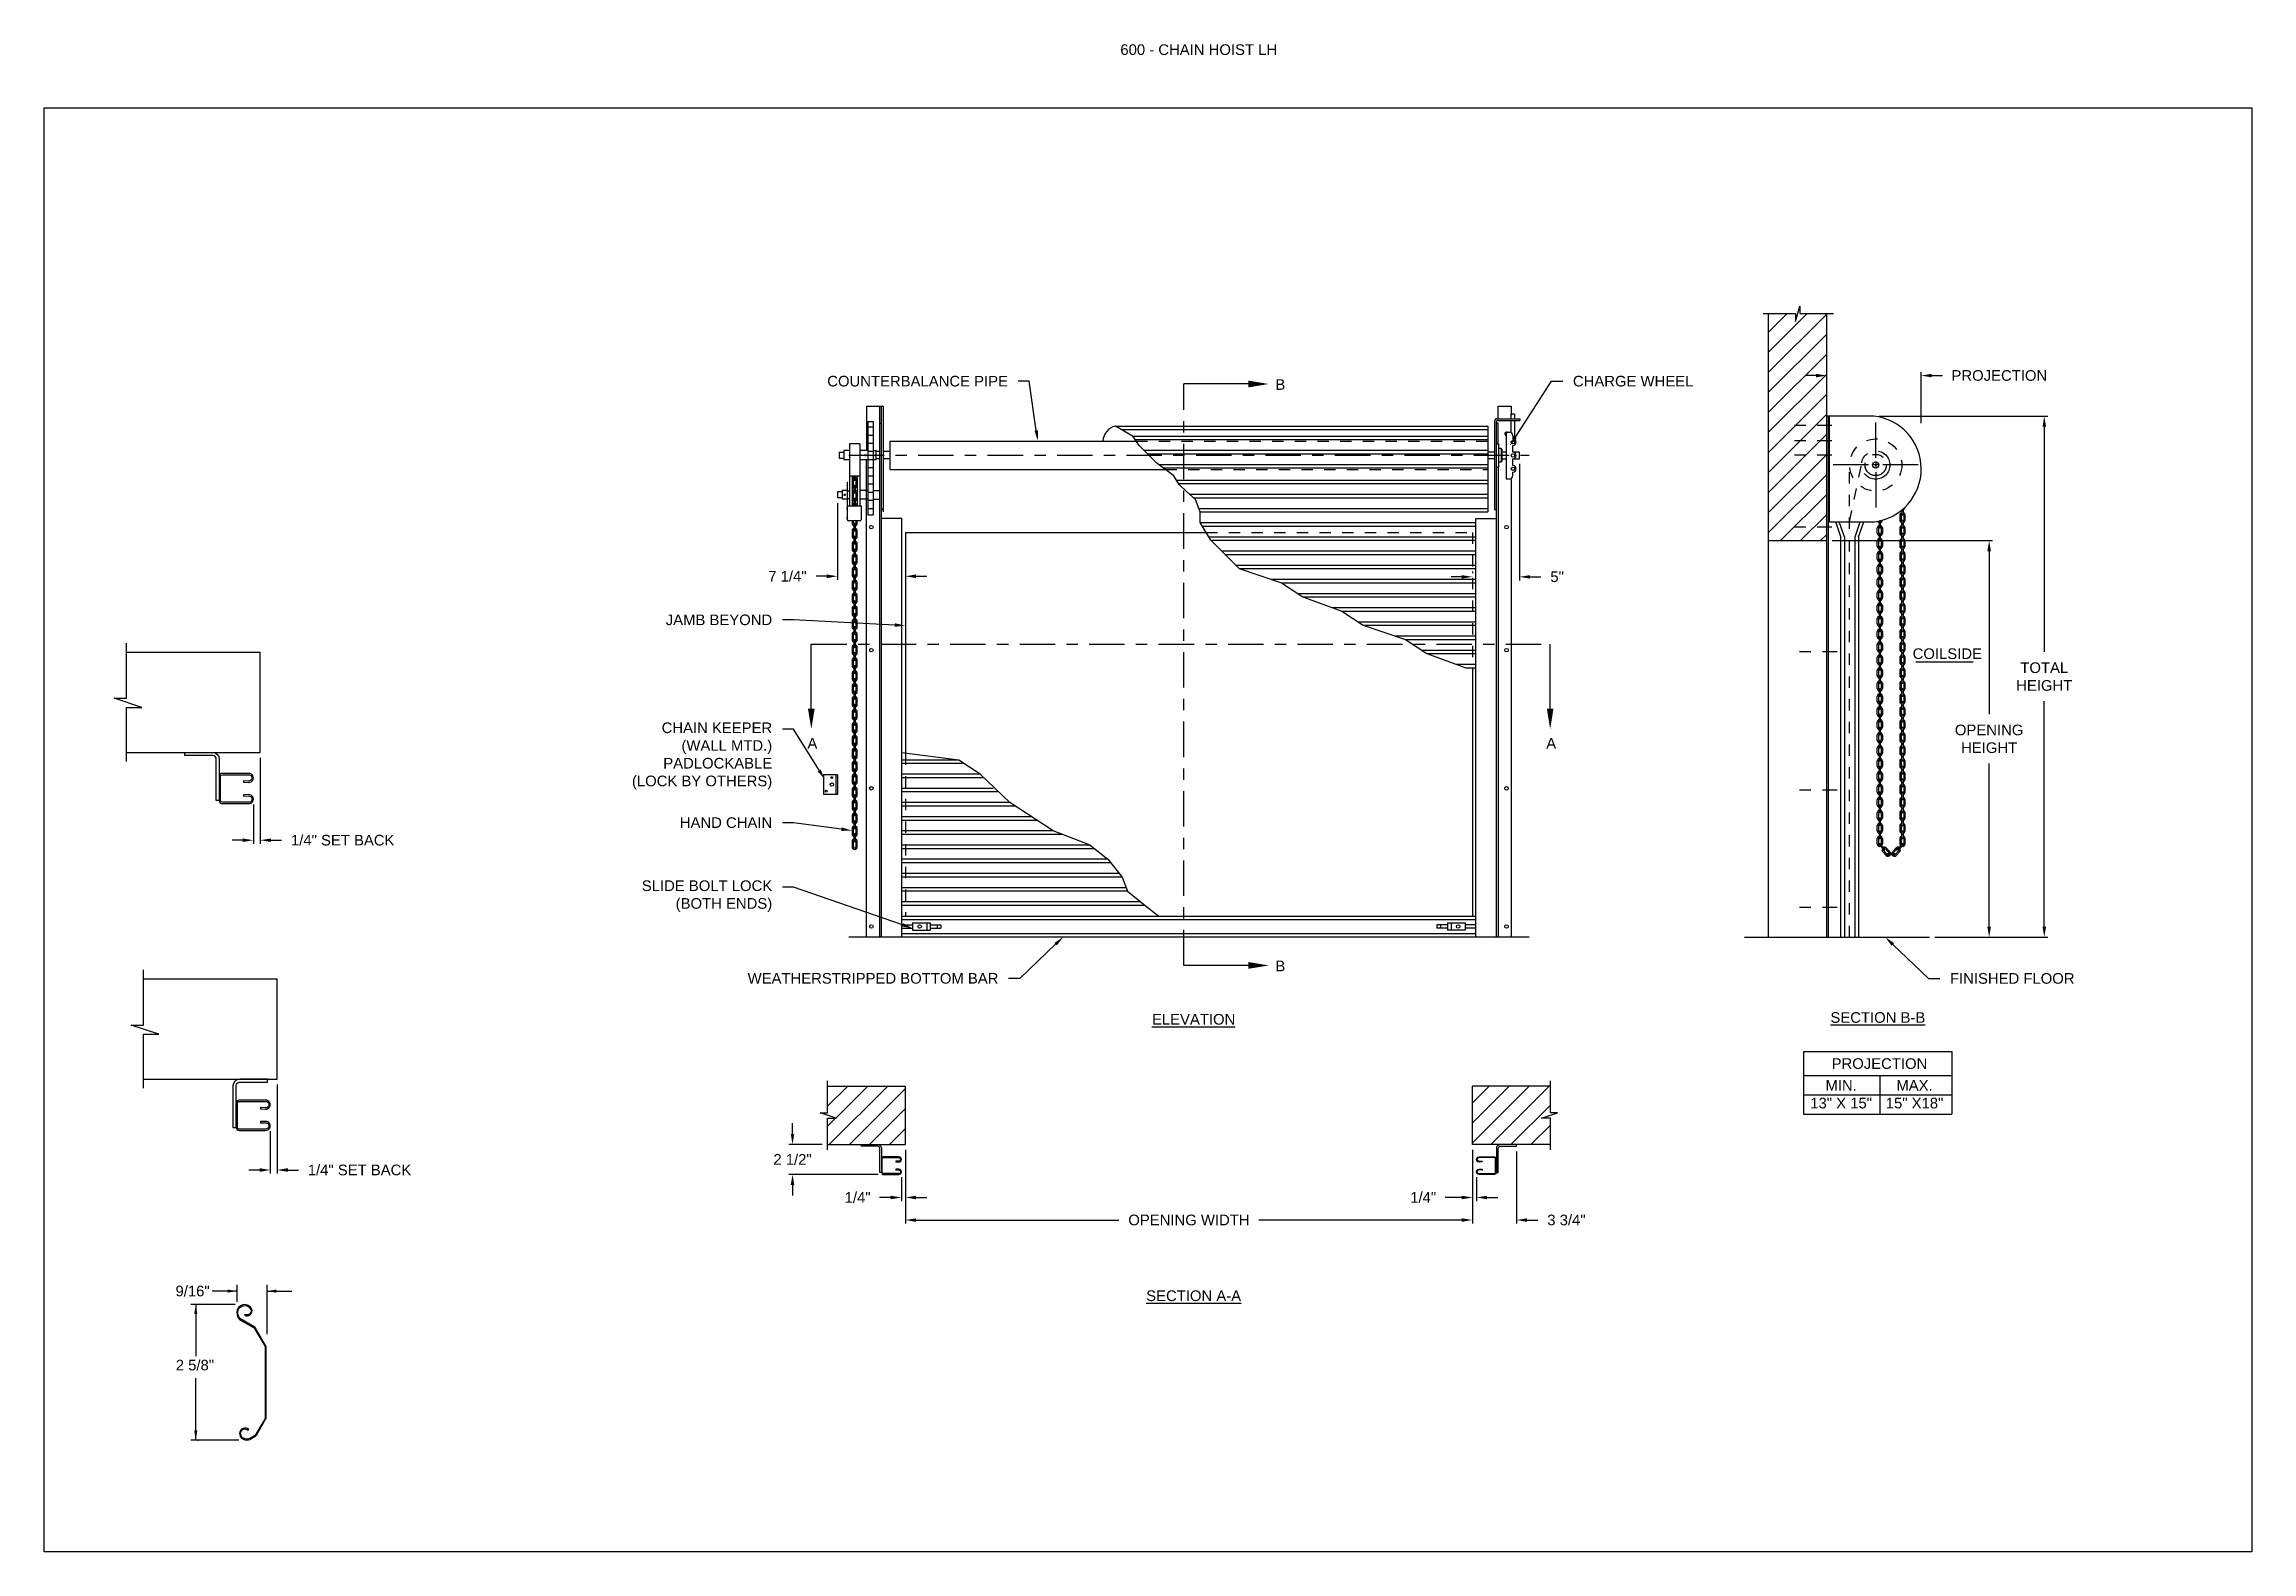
# Model space of a CAD drawing. Header units: inches. Extents: x 169.6 to 213.7, y 214.8 to 267.4.
# Drawn here: x 169.59 to 189.06, y 234.45 to 247.74 of the extents above; entities that cross this region are included whole.
import ezdxf
from ezdxf import colors
from ezdxf.entities.mleader import LeaderData, LeaderLine
from ezdxf.math import Vec2, Vec3

# ---------------------------------------------------------------- set-up
doc = ezdxf.new("R2010")
doc.units = ezdxf.units.IN
doc.header["$LTSCALE"] = 0.25
doc.header["$MEASUREMENT"] = 0
for name, pattern in [('CENTER', [2, 1.25, -0.25, 0.25, -0.25]), ('CENTER2', [1.125, 0.75, -0.125, 0.125, -0.125]), ('HIDDEN', [0.375, 0.25, -0.125]), ('HIDDEN2', [0.1875, 0.125, -0.0625])]:
    doc.linetypes.add(name, pattern=pattern)
for name, color, linetype in [('ANNOTATIONS', 1, 'Continuous'), ('CHAIN HOIST LH', 7, 'Continuous'), ('DETAILS', 4, 'Continuous'), ('SECTION CUTS', 6, 'CENTER')]:
    doc.layers.add(name, color=color, linetype=linetype)
doc.styles.add('ARIAL', font='arial.ttf', dxfattribs={"height": 0.09375})
doc.styles.get("Standard").update_dxf_attribs({"font": 'romans.shx'})
doc.dimstyles.new('STANDARD$0', dxfattribs={"dimtxt": 0.09375, "dimasz": 0.09375, "dimexe": 0.03125, "dimexo": 0.046875, "dimgap": 0.09, "dimtad": 0, "dimtih": 1, "dimtoh": 1, "dimdec": 4, "dimzin": 0, "dimdsep": 46, "dimtxsty": 'ARIAL', "dimcen": 0.09, "dimadec": 0, "dimazin": 0, "dimtfac": 1, "dimtdec": 4, "dimtofl": 0, "dimtmove": 0, "dimatfit": 1, "dimfxl": 1, "dimtolj": 1, "dimtzin": 0, "dimarcsym": 0})
pattern_1 = [(45, (-18.84794, -19.72461), (-0.08838835, 0.08838835), [])]

msp = doc.modelspace()

# ---------------------------------------------------------------- texts
at = {"layer": 'ANNOTATIONS', "linetype": 'Continuous', "style": 'ARIAL'}
msp.add_text('COILSIDE', height=0.09375, dxfattribs=at).set_placement((186.06731, 242.32047))
at = {"layer": 'ANNOTATIONS', "style": 'ARIAL'}
msp.add_text('2 5/8"', height=0.09375, dxfattribs=at).set_placement((170.74972, 236.047))
at = {"layer": 'ANNOTATIONS', "insert": (179.07998, 247.74099), "char_height": 0.09375, "width": 6.6097632, "attachment_point": 1, "line_spacing_factor": 0.86134, "style": 'ARIAL'}
msp.add_mtext('600 - CHAIN HOIST LH', dxfattribs=at)
at = {"layer": 'ANNOTATIONS', "char_height": 0.09375, "attachment_point": 2, "style": 'ARIAL'}
for s, insert, width in [('{\\LELEVATION}', (179.72641, 239.18997), 3.0834986), ('{\\LSECTION B-B}', (185.76052, 239.20594), 1.3823677), ('{\\LSECTION A-A}', (179.72641, 236.75214), 1.3823677)]:
    msp.add_mtext(s, dxfattribs=dict(at, insert=insert, width=width))
for s, width, insert in [('PROJECTION ', 1.7594917, (185.7748, 238.79927)), ('MIN.\\P13" X 15" ', 0.6711642, (185.43667, 238.60728)), ('MAX.\\P15" X18"', 0.6567117, (186.0841, 238.60728))]:
    msp.add_mtext_dynamic_manual_height_columns(s, width=width, gutter_width=1.36268, heights=[0], dxfattribs=dict(at, insert=insert))
at = {"layer": 'ANNOTATIONS', "insert": (170.89779, 236.74613), "char_height": 0.09375, "attachment_point": 5, "style": 'ARIAL'}
msp.add_mtext('9/16"', dxfattribs=at)
at = {"layer": 'SECTION CUTS', "style": 'ARIAL'}
for s, p in [('B', (180.44746, 244.69383)), ('A', (176.32013, 241.52987)), ('A', (182.83608, 241.52987)), ('B', (180.44746, 239.56646))]:
    msp.add_text(s, height=0.09375, dxfattribs=at).set_placement(p)

# ---------------------------------------------------------------- blocks, each defined once
blk = doc.blocks.new('*D15')
at = {"layer": 'ANNOTATIONS', "color": 0, "lineweight": -2, "transparency": 16777216}
for p, q in [((182.6, 244.042), (182.6, 243.014)), ((182.091, 243.045), (181.997, 243.045)), ((182.185, 243.092), (182.185, 243.076)), ((182.694, 243.045), (182.788, 243.045))]:
    blk.add_line(p, q, dxfattribs=at)
at = {"layer": 'ANNOTATIONS', "color": 0, "transparency": 16777216}
for points in [[(182.091, 243.06), (182.091, 243.029), (182.185, 243.045)], [(182.694, 243.06), (182.694, 243.029), (182.6, 243.045)]]:
    blk.add_solid(points, dxfattribs=at)
at = {"layer": 'defpoints', "color": 0, "transparency": 16777216}
for p in [(182.6, 244.089), (182.185, 243.045), (182.6, 243.045)]:
    blk.add_point(p, dxfattribs=at)
at = {"layer": 'ANNOTATIONS', "color": 0, "transparency": 16777216, "insert": (182.932, 243.045), "char_height": 0.0938, "attachment_point": 5, "style": 'ARIAL'}
blk.add_mtext('\\A1;5"', dxfattribs=at)
blk = doc.blocks.new('*D16')
at = {"layer": 'ANNOTATIONS', "color": 0, "lineweight": -2, "transparency": 16777216}
for p, q in [((176.585, 243.695), (176.585, 243.019)), ((176.491, 243.05), (176.397, 243.05)), ((177.185, 243.097), (177.185, 243.081)), ((177.278, 243.05), (177.372, 243.05))]:
    blk.add_line(p, q, dxfattribs=at)
at = {"layer": 'ANNOTATIONS', "color": 0, "transparency": 16777216}
for points in [[(176.491, 243.066), (176.491, 243.034), (176.585, 243.05)], [(177.278, 243.066), (177.278, 243.034), (177.185, 243.05)]]:
    blk.add_solid(points, dxfattribs=at)
at = {"layer": 'defpoints', "color": 0, "transparency": 16777216}
for p in [(176.585, 243.742), (177.185, 243.05), (177.185, 243.05)]:
    blk.add_point(p, dxfattribs=at)
at = {"layer": 'ANNOTATIONS', "color": 0, "transparency": 16777216, "insert": (176.144, 243.05), "char_height": 0.0938, "attachment_point": 5, "style": 'ARIAL'}
blk.add_mtext('\\A1;7 1/4"', dxfattribs=at)
blk = doc.blocks.new('*D17')
at = {"layer": 'ANNOTATIONS', "color": 0, "lineweight": -2, "transparency": 16777216}
for p, q in [((177.185, 237.992), (177.185, 237.342)), ((182.185, 237.992), (182.185, 237.342)), ((177.278, 237.373), (179.068, 237.373)), ((182.091, 237.373), (180.301, 237.373))]:
    blk.add_line(p, q, dxfattribs=at)
at = {"layer": 'ANNOTATIONS', "color": 0, "transparency": 16777216}
for points in [[(177.278, 237.388), (177.278, 237.357), (177.185, 237.373)], [(182.091, 237.388), (182.091, 237.357), (182.185, 237.373)]]:
    blk.add_solid(points, dxfattribs=at)
at = {"layer": 'defpoints', "color": 0, "transparency": 16777216}
for p in [(177.185, 238.039), (182.185, 238.039), (182.185, 237.373)]:
    blk.add_point(p, dxfattribs=at)
at = {"layer": 'ANNOTATIONS', "color": 0, "transparency": 16777216, "insert": (179.685, 237.373), "char_height": 0.09375, "attachment_point": 5, "style": 'ARIAL'}
blk.add_mtext('\\A1;OPENING WIDTH', dxfattribs=at)
blk = doc.blocks.new('*D18')
at = {"layer": 'ANNOTATIONS', "color": 0, "lineweight": -2, "transparency": 16777216}
for p, q in [((182.185, 237.992), (182.185, 237.342)), ((182.573, 237.976), (182.573, 237.342)), ((182.091, 237.373), (181.997, 237.373)), ((182.667, 237.373), (182.761, 237.373))]:
    blk.add_line(p, q, dxfattribs=at)
at = {"layer": 'ANNOTATIONS', "color": 0, "transparency": 16777216}
for points in [[(182.091, 237.388), (182.091, 237.357), (182.185, 237.373)], [(182.667, 237.388), (182.667, 237.357), (182.573, 237.373)]]:
    blk.add_solid(points, dxfattribs=at)
at = {"layer": 'defpoints', "color": 0, "transparency": 16777216}
for p in [(182.185, 238.039), (182.573, 238.023), (182.573, 237.373)]:
    blk.add_point(p, dxfattribs=at)
at = {"layer": 'ANNOTATIONS', "color": 0, "transparency": 16777216, "insert": (183.014, 237.373), "char_height": 0.0938, "attachment_point": 5, "style": 'ARIAL'}
blk.add_mtext('\\A1;3 3/4"', dxfattribs=at)
blk = doc.blocks.new('*D19')
at = {"layer": 'ANNOTATIONS', "color": 0, "lineweight": -2, "transparency": 16777216}
for p, q in [((176.189, 238.133), (176.189, 238.226)), ((176.45, 238.039), (176.157, 238.039)), ((176.943, 237.775), (176.157, 237.775)), ((176.189, 237.682), (176.189, 237.588))]:
    blk.add_line(p, q, dxfattribs=at)
at = {"layer": 'ANNOTATIONS', "color": 0, "transparency": 16777216}
for points in [[(176.173, 238.133), (176.204, 238.133), (176.189, 238.039)], [(176.173, 237.682), (176.204, 237.682), (176.189, 237.775)]]:
    blk.add_solid(points, dxfattribs=at)
at = {"layer": 'defpoints', "color": 0, "transparency": 16777216}
for p in [(176.497, 238.039), (176.189, 237.775), (176.989, 237.775)]:
    blk.add_point(p, dxfattribs=at)
at = {"layer": 'ANNOTATIONS', "color": 0, "transparency": 16777216, "insert": (176.189, 237.907), "char_height": 0.0938, "attachment_point": 5, "style": 'ARIAL'}
blk.add_mtext('\\A1;2 1/2"', dxfattribs=at)
blk = doc.blocks.new('*D20')
at = {"layer": 'ANNOTATIONS', "color": 0, "lineweight": -2, "transparency": 16777216}
for p, q in [((177.185, 237.992), (177.185, 237.54)), ((177.149, 237.752), (177.149, 237.54)), ((177.055, 237.572), (176.957, 237.572)), ((177.278, 237.572), (177.372, 237.572))]:
    blk.add_line(p, q, dxfattribs=at)
at = {"layer": 'ANNOTATIONS', "color": 0, "transparency": 16777216}
for points in [[(177.055, 237.587), (177.055, 237.556), (177.149, 237.572)], [(177.278, 237.587), (177.278, 237.556), (177.185, 237.572)]]:
    blk.add_solid(points, dxfattribs=at)
at = {"layer": 'defpoints', "color": 0, "transparency": 16777216}
for p in [(177.185, 238.039), (177.149, 237.799), (177.149, 237.572)]:
    blk.add_point(p, dxfattribs=at)
at = {"layer": 'ANNOTATIONS', "color": 0, "transparency": 16777216, "insert": (176.763, 237.572), "char_height": 0.0938, "attachment_point": 5, "style": 'ARIAL'}
blk.add_mtext('\\A1;1/4"', dxfattribs=at)
blk = doc.blocks.new('*D21')
at = {"layer": 'ANNOTATIONS', "color": 0, "lineweight": -2, "transparency": 16777216}
for p, q in [((182.185, 237.992), (182.185, 237.54)), ((182.22, 237.752), (182.22, 237.54)), ((182.091, 237.572), (181.945, 237.572)), ((182.314, 237.572), (182.408, 237.572))]:
    blk.add_line(p, q, dxfattribs=at)
at = {"layer": 'ANNOTATIONS', "color": 0, "transparency": 16777216}
for points in [[(182.091, 237.587), (182.091, 237.556), (182.185, 237.572)], [(182.314, 237.587), (182.314, 237.556), (182.22, 237.572)]]:
    blk.add_solid(points, dxfattribs=at)
at = {"layer": 'defpoints', "color": 0, "transparency": 16777216}
for p in [(182.185, 238.039), (182.22, 237.799), (182.22, 237.572)]:
    blk.add_point(p, dxfattribs=at)
at = {"layer": 'ANNOTATIONS', "color": 0, "transparency": 16777216, "insert": (181.751, 237.572), "char_height": 0.0938, "attachment_point": 5, "style": 'ARIAL'}
blk.add_mtext('\\A1;1/4"', dxfattribs=at)
blk = doc.blocks.new('*D22')
at = {"layer": 'ANNOTATIONS', "color": 0, "lineweight": -2, "transparency": 16777216}
for p, q in [((171.644, 238.568), (171.644, 237.783)), ((171.583, 238.156), (171.583, 237.783)), ((171.489, 237.814), (171.395, 237.814)), ((171.738, 237.814), (171.831, 237.814))]:
    blk.add_line(p, q, dxfattribs=at)
at = {"layer": 'ANNOTATIONS', "color": 0, "transparency": 16777216}
for points in [[(171.489, 237.83), (171.489, 237.798), (171.583, 237.814)], [(171.738, 237.83), (171.738, 237.798), (171.644, 237.814)]]:
    blk.add_solid(points, dxfattribs=at)
at = {"layer": 'defpoints', "color": 0, "transparency": 16777216}
for p in [(171.644, 238.615), (171.583, 238.203), (171.583, 237.814)]:
    blk.add_point(p, dxfattribs=at)
at = {"layer": 'ANNOTATIONS', "color": 0, "transparency": 16777216, "insert": (172.37, 237.814), "char_height": 0.09375, "attachment_point": 5, "style": 'ARIAL'}
blk.add_mtext('\\A1;1/4" SET BACK', dxfattribs=at)
blk = doc.blocks.new('*D23')
at = {"layer": 'ANNOTATIONS', "color": 0, "lineweight": -2, "transparency": 16777216}
for p, q in [((171.495, 241.45), (171.495, 240.691)), ((171.434, 241.038), (171.434, 240.691)), ((171.34, 240.722), (171.246, 240.722)), ((171.589, 240.722), (171.683, 240.722))]:
    blk.add_line(p, q, dxfattribs=at)
at = {"layer": 'ANNOTATIONS', "color": 0, "transparency": 16777216}
for points in [[(171.34, 240.738), (171.34, 240.707), (171.434, 240.722)], [(171.589, 240.738), (171.589, 240.707), (171.495, 240.722)]]:
    blk.add_solid(points, dxfattribs=at)
at = {"layer": 'defpoints', "color": 0, "transparency": 16777216}
for p in [(171.495, 241.497), (171.434, 241.085), (171.434, 240.722)]:
    blk.add_point(p, dxfattribs=at)
at = {"layer": 'ANNOTATIONS', "color": 0, "transparency": 16777216, "insert": (172.222, 240.722), "char_height": 0.09375, "attachment_point": 5, "style": 'ARIAL'}
blk.add_mtext('\\A1;1/4" SET BACK', dxfattribs=at)
blk = doc.blocks.new('*D24')
at = {"layer": 'ANNOTATIONS', "color": 0, "lineweight": -2, "transparency": 16777216}
for p, q in [((185.216, 244.82), (185.122, 244.82)), ((185.31, 244.383), (185.31, 244.851)), ((186.142, 244.399), (186.142, 244.851)), ((186.236, 244.82), (186.33, 244.82))]:
    blk.add_line(p, q, dxfattribs=at)
at = {"layer": 'ANNOTATIONS', "color": 0, "transparency": 16777216}
for points in [[(185.216, 244.835), (185.216, 244.804), (185.31, 244.82)], [(186.236, 244.835), (186.236, 244.804), (186.142, 244.82)]]:
    blk.add_solid(points, dxfattribs=at)
at = {"layer": 'defpoints', "color": 0, "transparency": 16777216}
for p in [(186.142, 244.82), (186.142, 244.352), (185.31, 244.337)]:
    blk.add_point(p, dxfattribs=at)
at = {"layer": 'ANNOTATIONS', "color": 0, "transparency": 16777216, "insert": (186.832, 244.82), "char_height": 0.09375, "attachment_point": 5, "style": 'ARIAL'}
blk.add_mtext('\\A1;PROJECTION', dxfattribs=at)
blk = doc.blocks.new('*D25')
at = {"layer": 'ANNOTATIONS', "color": 0, "lineweight": -2, "transparency": 16777216}
for p, q in [((185.357, 243.364), (186.773, 243.364)), ((186.742, 243.27), (186.742, 241.833)), ((186.742, 239.961), (186.742, 241.398)), ((186.263, 239.867), (186.773, 239.867))]:
    blk.add_line(p, q, dxfattribs=at)
at = {"layer": 'ANNOTATIONS', "color": 0, "transparency": 16777216}
for points in [[(186.726, 243.27), (186.758, 243.27), (186.742, 243.364)], [(186.726, 239.961), (186.758, 239.961), (186.742, 239.867)]]:
    blk.add_solid(points, dxfattribs=at)
at = {"layer": 'defpoints', "color": 0, "transparency": 16777216}
for p in [(185.31, 243.364), (186.216, 239.867), (186.742, 239.867)]:
    blk.add_point(p, dxfattribs=at)
at = {"layer": 'ANNOTATIONS', "color": 0, "transparency": 16777216, "insert": (186.742, 241.616), "char_height": 0.09375, "attachment_point": 5, "style": 'ARIAL'}
blk.add_mtext('\\A1;OPENING\\PHEIGHT', dxfattribs=at)
blk = doc.blocks.new('*D26')
at = {"layer": 'ANNOTATIONS', "color": 0, "lineweight": -2, "transparency": 16777216}
for p, q in [((185.772, 244.463), (187.26, 244.463)), ((187.228, 244.369), (187.228, 242.383)), ((187.228, 239.961), (187.228, 241.948)), ((186.263, 239.867), (187.26, 239.867))]:
    blk.add_line(p, q, dxfattribs=at)
at = {"layer": 'ANNOTATIONS', "color": 0, "transparency": 16777216}
for points in [[(187.213, 244.369), (187.244, 244.369), (187.228, 244.463)], [(187.213, 239.961), (187.244, 239.961), (187.228, 239.867)]]:
    blk.add_solid(points, dxfattribs=at)
at = {"layer": 'defpoints', "color": 0, "transparency": 16777216}
for p in [(185.725, 244.463), (186.216, 239.867), (187.228, 239.867)]:
    blk.add_point(p, dxfattribs=at)
at = {"layer": 'ANNOTATIONS', "color": 0, "transparency": 16777216, "insert": (187.228, 242.165), "char_height": 0.0938, "attachment_point": 5, "style": 'ARIAL'}
blk.add_mtext('\\A1;TOTAL \\PHEIGHT', dxfattribs=at)

# ---------------------------------------------------------------- dimensions: what is measured, and where the dimension line sits
at = {"layer": 'ANNOTATIONS'}
for base, p1, p2, text, picture, middle in [((186.14239, 244.8195), (185.30965, 244.33662), (186.14239, 244.35225), 'PROJECTION', '*D24', (186.8315, 244.8195)), ((182.22035, 237.57161), (182.18465, 238.03895), (182.22035, 237.79866), '1/4"', '*D21', (181.7507, 237.57161)), ((182.57307, 237.37284), (182.18465, 238.03895), (182.57307, 238.02332), '3 3/4"', '*D18', (183.01364, 237.37284))]:
    dim = msp.add_linear_dim(base=base, p1=p1, p2=p2, text=text, dimstyle='STANDARD$0', dxfattribs=at)
    dim.commit()
    dim.dimension.update_dxf_attribs({"geometry": picture, "text_midpoint": middle, "dimtype": 160})
for base, p1, text, picture, middle in [((187.22848, 239.86749), (185.72508, 244.46285), 'TOTAL \\PHEIGHT', '*D26', (187.22848, 242.16517)), ((186.74189, 239.86749), (185.30965, 243.36412), 'OPENING\\PHEIGHT', '*D25', (186.74189, 241.61581))]:
    dim = msp.add_linear_dim(base=base, p1=p1, p2=(186.2159, 239.86749), angle=90, text=text, dimstyle='STANDARD$0', dxfattribs=at)
    dim.commit()
    dim.dimension.update_dxf_attribs({"geometry": picture, "text_midpoint": middle})
for base, p1, p2, angle, text, picture, middle in [((182.60036, 243.04486), (182.18465, 243.04486), (182.60036, 244.08902), 0, '5"', '*D15', (182.93173, 243.04486)), ((177.18465, 243.05001), (176.58461, 243.74219), (177.18465, 243.05001), 0, '7 1/4"', '*D16', (176.14439, 243.05001)), ((171.43382, 240.72244), (171.49502, 241.4969), (171.43382, 241.08492), 180, '1/4" SET BACK', '*D23', (172.22161, 240.72244)), ((171.58264, 237.81392), (171.64384, 238.61517), (171.58264, 238.20319), 180, '1/4" SET BACK', '*D22', (172.37042, 237.81392)), ((176.1887, 237.77547), (176.49715, 238.03895), (176.98944, 237.77547), 90, '2 1/2"', '*D19', (176.1887, 237.90721)), ((177.14895, 237.57161), (177.18465, 238.03895), (177.14895, 237.79866), 180, '1/4"', '*D20', (176.76276, 237.57161))]:
    dim = msp.add_linear_dim(base=base, p1=p1, p2=p2, angle=angle, text=text, dimstyle='STANDARD$0', dxfattribs=at)
    dim.commit()
    dim.dimension.update_dxf_attribs({"geometry": picture, "text_midpoint": middle, "dimtype": 160})
dim = msp.add_linear_dim(base=(182.18465, 237.37284), p1=(177.18465, 238.03895), p2=(182.18465, 238.03895), text='OPENING WIDTH', dimstyle='STANDARD$0', dxfattribs=at)
dim.commit()
dim.dimension.update_dxf_attribs({"geometry": '*D17', "text_midpoint": (179.68465, 237.37284)})

# ---------------------------------------------------------------- hatches: boundary and pattern name
at = {"layer": 'CHAIN HOIST LH', "linetype": 'Continuous'}
h = msp.add_hatch(dxfattribs=at)
h.set_pattern_fill('ANSI31', color=256, style=0)
h.set_pattern_definition([(45, (-18.84794, -19.25277), (-0.088388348, 0.088388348), [])])
h.paths.add_polyline_path([(185.30965, 244.63125), (185.30965, 245.36584), (185.07316, 245.36584), (185.07316, 245.4305), (185.03474, 245.29714), (185.03474, 245.36584), (184.79403, 245.36584), (184.79403, 244.81554)])
h.paths.add_polyline_path([(184.79403, 244.81554), (184.79403, 243.36412), (185.30965, 243.36412), (185.30965, 244.61749), (185.30965, 244.63125)])
at = {"layer": 'CHAIN HOIST LH'}
h = msp.add_hatch(dxfattribs=at)
h.set_pattern_fill('ANSI31', color=256, style=0)
h.set_pattern_definition(pattern_1)
h.paths.add_polyline_path([(177.18465, 238.55457), (176.49715, 238.55457), (176.49715, 238.31737), (176.43305, 238.31737), (176.57512, 238.27047), (176.49715, 238.27047), (176.49715, 238.03895), (177.18465, 238.03895), (177.18465, 238.20145)])
h = msp.add_hatch(dxfattribs=at)
h.set_pattern_fill('ANSI31', color=256, style=0)
h.set_pattern_definition(pattern_1)
h.paths.add_polyline_path([(182.93625, 238.31737), (182.87215, 238.31737), (182.87215, 238.55457), (182.18465, 238.55457), (182.18465, 238.03895), (182.20282, 238.03895), (182.87215, 238.03895), (182.87215, 238.27047), (182.79418, 238.27047)])

# ---------------------------------------------------------------- linework, layer by layer
at = {"layer": 'ANNOTATIONS', "linetype": 'Continuous'}
msp.add_line((186.09677, 242.2964), (186.5999, 242.2964), dxfattribs=at)
at = {"layer": 'ANNOTATIONS'}
for p, q in [((185.1061, 238.8587), (185.1061, 238.30733)), ((185.1061, 238.8587), (186.41387, 238.8587)), ((186.41387, 238.8587), (186.41387, 238.30733)), ((185.1061, 238.64723), (186.41387, 238.64723)), ((185.77896, 238.64723), (185.77896, 238.30733)), ((185.1061, 238.47728), (186.41387, 238.47728)), ((185.1061, 238.30733), (186.41387, 238.30733)), ((171.28993, 236.65096), (171.28993, 236.8007)), ((171.55462, 236.36512), (171.55462, 236.8007)), ((171.27417, 236.62692), (170.88129, 236.62692)), ((170.92608, 236.62692), (170.92608, 236.17359)), ((171.28993, 236.74613), (171.07166, 236.74613)), ((171.55462, 236.74613), (171.77289, 236.74613)), ((170.92608, 235.43268), (170.92608, 235.97875)), ((171.30692, 235.43268), (170.88129, 235.43268))]:
    msp.add_line(p, q, dxfattribs=at)
for p in [(170.92608, 235.5194), (170.94677, 235.43268)]:
    msp.add_point(p, dxfattribs=at)
for points in [[(171.20807, 236.73249), (171.20807, 236.75978), (171.28993, 236.74613)], [(171.63648, 236.75978), (171.63648, 236.73249), (171.55462, 236.74613)], [(170.93972, 236.54506), (170.91243, 236.54506), (170.92608, 236.62692)], [(170.93972, 235.51454), (170.91243, 235.51454), (170.92608, 235.43268)]]:
    msp.add_solid(points, dxfattribs=at)
at = {"layer": 'CHAIN HOIST LH', "linetype": 'Continuous'}
for p, q in [((184.74764, 245.36584), (185.03474, 245.36584)), ((184.79403, 245.36584), (184.79403, 239.86749)), ((185.03474, 245.29714), (185.07316, 245.4305)), ((185.03474, 245.36584), (185.03474, 245.29714)), ((185.07316, 245.4305), (185.07316, 245.36584)), ((185.07316, 245.36584), (185.36835, 245.36584)), ((185.30965, 239.86749), (185.30965, 245.36584)), ((176.95743, 239.86749), (176.95743, 244.5505)), ((176.97305, 243.61749), (176.9731, 244.5505)), ((182.41137, 244.43953), (182.41137, 244.5511)), ((176.97305, 239.86749), (176.97305, 244.40009)), ((179.19229, 244.28172), (179.0374, 244.37459)), ((182.39625, 239.86749), (182.39625, 244.41742)), ((182.41184, 244.21923), (182.41184, 244.40009)), ((182.55531, 244.47988), (182.52596, 244.47988)), ((182.52596, 244.43953), (182.52596, 244.47988)), ((182.52596, 244.31704), (182.52596, 244.42448)), ((182.55531, 244.47988), (182.55531, 244.43953)), ((182.55531, 244.42448), (182.55531, 244.25835)), ((185.72508, 244.46285), (185.30965, 244.46285)), ((185.32528, 239.86749), (185.32528, 244.46285)), ((185.33456, 243.53129), (185.33456, 244.46285)), ((185.74163, 244.09379), (185.74163, 244.40629)), ((176.89963, 244.15847), (176.92576, 244.15847)), ((176.92576, 244.07531), (176.92576, 244.15847)), ((177.04928, 244.24249), (179.21847, 244.24249)), ((177.04928, 243.99249), (177.04928, 244.24249)), ((179.2451, 244.20258), (179.19229, 244.28172)), ((179.40315, 244.04802), (179.2451, 244.20258)), ((182.48298, 244.3204), (182.51232, 244.3204)), ((182.48298, 244.3204), (182.48298, 243.90958)), ((182.54167, 244.29106), (182.54167, 244.26171)), ((182.54167, 244.14433), (182.54167, 244.20302)), ((176.92576, 244.07531), (176.89963, 244.07531)), ((176.92576, 244.15192), (176.95745, 244.15192)), ((176.92576, 244.08932), (176.95743, 244.08932)), ((176.98868, 244.15192), (177.04928, 244.15192)), ((176.98868, 244.08932), (177.04928, 244.08932)), ((177.04928, 243.99249), (179.47725, 243.99249)), ((179.55135, 243.93696), (179.40315, 244.04802)), ((182.41184, 244.0109), (182.41184, 239.86749)), ((182.48298, 244.14433), (182.44303, 244.14433)), ((182.44303, 244.08564), (182.48298, 244.08564)), ((182.60036, 244.14433), (182.54167, 244.14433)), ((182.54167, 244.02695), (182.54167, 244.08564)), ((182.54167, 244.08564), (182.60036, 244.08564)), ((182.54167, 243.93892), (182.54167, 243.96826)), ((182.60036, 244.08564), (182.60036, 244.14433)), ((179.59887, 243.85781), (179.55135, 243.93696)), ((179.66751, 243.7945), (179.59887, 243.85781)), ((179.74143, 243.72591), (179.66751, 243.7945)), ((182.48298, 243.90958), (182.51232, 243.90958)), ((179.78337, 243.61749), (179.74143, 243.72591)), ((179.78337, 243.52374), (179.78337, 243.61749)), ((177.1534, 243.55856), (176.97305, 243.55856)), ((177.1534, 239.86749), (177.1534, 243.55856)), ((177.18465, 243.43543), (177.18465, 241.48762)), ((177.18465, 243.43543), (179.83635, 243.43543)), ((179.87712, 243.36749), (179.78337, 243.52374)), ((182.2159, 239.86749), (182.2159, 243.55856)), ((182.2159, 243.55856), (182.39625, 243.55856)), ((185.33456, 243.53129), (185.73234, 243.53129)), ((185.43465, 243.39822), (185.38894, 243.53129)), ((185.4659, 243.39822), (185.42019, 243.53129)), ((185.43465, 239.86749), (185.43465, 243.39822)), ((185.4659, 243.39822), (185.4659, 239.86749)), ((185.55965, 243.39822), (185.60536, 243.53129)), ((185.55965, 239.86749), (185.55965, 243.39822)), ((185.5909, 243.39822), (185.63661, 243.53129)), ((185.5909, 243.39822), (185.5909, 239.86749)), ((180.12712, 243.11749), (179.87712, 243.36749)), ((184.79403, 243.36412), (185.30965, 243.36412)), ((181.22087, 242.61749), (181.59587, 242.49249)), ((181.59587, 242.49249), (181.78337, 242.36749)), ((181.78337, 242.36749), (182.12712, 242.24249)), ((182.18465, 242.24249), (182.18465, 240.05381)), ((176.46096, 241.2983), (176.46096, 241.12642)), ((176.58596, 241.2983), (176.46096, 241.2983)), ((176.57034, 241.2983), (176.57034, 241.12642)), ((176.58596, 241.2983), (176.58596, 241.12642)), ((176.58596, 241.12642), (176.46096, 241.12642)), ((178.81411, 240.67881), (178.97036, 240.55381)), ((178.97036, 240.55381), (179.09536, 240.39756)), ((179.09536, 240.39756), (179.14361, 240.27256)), ((179.14361, 240.27256), (179.29986, 240.14756)), ((179.29986, 240.14756), (179.41927, 240.05381)), ((177.24715, 239.99249), (177.4034, 239.99249)), ((184.58467, 239.86749), (186.2159, 239.86749)), ((176.49715, 238.31737), (176.49715, 238.60145)), ((182.87215, 238.31737), (182.87215, 238.60145)), ((176.57512, 238.27047), (176.43305, 238.31737)), ((176.43305, 238.31737), (176.49715, 238.31737)), ((182.79418, 238.27047), (182.93625, 238.31737)), ((182.93625, 238.31737), (182.87215, 238.31737)), ((176.49715, 237.99207), (176.49715, 238.27047)), ((176.49715, 238.27047), (176.57512, 238.27047)), ((182.87215, 238.27047), (182.79418, 238.27047)), ((182.87215, 237.99207), (182.87215, 238.27047))]:
    msp.add_line(p, q, dxfattribs=at)
at = {"layer": 'CHAIN HOIST LH'}
for p, q in [((176.8409, 244.5505), (176.8409, 244.15814)), ((176.8409, 244.5505), (176.98868, 244.5505)), ((176.98868, 244.5505), (176.98868, 243.61749)), ((182.41137, 244.5511), (182.52596, 244.5511)), ((182.52596, 244.5511), (182.52596, 244.47096)), ((176.85306, 244.41366), (176.85306, 243.59127)), ((176.85306, 244.41366), (176.89963, 244.41366)), ((176.85306, 244.3677), (176.89963, 244.3677)), ((176.89963, 244.41366), (176.89963, 243.59127)), ((176.95743, 244.40009), (176.97305, 244.40009)), ((179.0374, 244.37459), (182.32002, 244.37459)), ((182.32002, 244.37459), (182.32002, 243.61749)), ((182.38062, 244.41622), (182.38062, 243.63832)), ((182.41187, 244.40009), (182.39621, 244.40009)), ((182.40162, 244.43953), (182.60178, 244.43953)), ((182.40362, 244.42448), (182.60178, 244.42448)), ((182.60178, 244.43953), (182.60178, 244.42448)), ((176.64112, 244.15814), (176.64112, 244.07531)), ((176.69176, 244.15814), (176.64112, 244.15814)), ((176.78145, 244.21651), (176.69176, 244.21651)), ((176.69176, 244.21651), (176.69176, 243.67115)), ((176.78145, 244.21651), (176.78145, 243.67115)), ((176.85306, 244.15814), (176.78145, 244.15814)), ((176.85306, 244.2957), (176.89963, 244.2957)), ((176.85306, 244.2237), (176.89963, 244.2237)), ((179.08952, 244.34334), (182.32002, 244.34334)), ((179.18428, 244.28652), (182.32002, 244.28652)), ((179.20994, 244.25527), (182.32002, 244.25527)), ((179.28708, 244.16152), (182.32002, 244.16152)), ((182.39625, 244.21923), (182.41911, 244.21923)), ((182.41911, 244.0109), (182.41911, 244.21923)), ((182.41911, 244.17936), (182.43705, 244.17936)), ((182.43705, 244.17936), (182.43705, 244.0551)), ((182.43705, 244.17219), (182.44303, 244.17219)), ((182.44303, 244.17219), (182.44303, 244.06347)), ((176.59876, 244.14478), (176.59876, 244.09288)), ((176.59876, 244.14478), (176.64112, 244.14478)), ((176.59876, 244.09288), (176.64112, 244.09288)), ((176.69176, 244.07531), (176.64112, 244.07531)), ((176.85306, 244.07531), (176.78145, 244.07531)), ((176.8409, 239.86749), (176.8409, 244.07531)), ((176.85306, 244.1517), (176.89963, 244.1517)), ((176.85306, 244.0797), (176.89963, 244.0797)), ((176.85306, 244.0077), (176.89963, 244.0077)), ((179.31904, 244.13027), (182.32002, 244.13027)), ((179.41849, 244.03652), (182.32002, 244.03652)), ((179.46019, 244.00527), (182.32002, 244.00527)), ((182.38062, 244.14411), (182.32002, 244.14411)), ((182.38062, 244.08557), (182.32002, 244.08557)), ((182.39625, 244.0109), (182.41911, 244.0109)), ((182.43705, 244.0551), (182.41911, 244.0551)), ((182.44303, 244.06347), (182.43705, 244.06347)), ((176.62696, 243.79409), (176.58461, 243.79409)), ((176.58461, 243.79409), (176.58461, 243.74219)), ((176.62696, 243.80745), (176.62696, 243.72883)), ((176.67066, 243.80745), (176.62696, 243.80745)), ((176.67066, 243.87938), (176.67066, 243.54637)), ((176.67066, 243.87938), (176.67512, 243.87938)), ((176.67512, 243.81074), (176.67512, 243.87938)), ((176.68487, 243.80099), (176.69176, 243.80099)), ((176.78148, 243.9335), (176.69208, 243.9335)), ((176.71369, 243.9335), (176.71369, 243.67115)), ((176.72479, 243.87962), (176.71369, 243.87962)), ((176.72479, 243.87873), (176.71369, 243.87873)), ((176.72479, 243.7655), (176.71369, 243.7655)), ((176.72479, 243.7646), (176.71369, 243.7646)), ((176.72479, 243.89745), (176.72479, 243.87962)), ((176.72479, 243.87873), (176.72479, 243.85103)), ((176.72479, 243.78333), (176.72479, 243.7655)), ((176.72479, 243.7646), (176.72479, 243.73691)), ((176.73106, 243.90278), (176.73106, 243.93254)), ((176.74216, 243.93254), (176.73106, 243.93254)), ((176.73106, 243.78866), (176.73106, 243.8457)), ((176.74216, 243.82171), (176.73106, 243.82171)), ((176.74216, 243.82081), (176.73106, 243.82081)), ((176.74216, 243.93254), (176.74216, 243.90278)), ((176.74216, 243.8457), (176.74216, 243.78866)), ((176.74843, 243.89745), (176.74843, 243.85103)), ((176.74843, 243.78333), (176.74843, 243.73691)), ((176.75953, 243.9335), (176.75953, 243.67115)), ((176.85306, 243.80745), (176.78145, 243.80745)), ((176.85306, 243.9357), (176.89963, 243.9357)), ((176.85306, 243.8637), (176.89963, 243.8637)), ((176.85306, 243.7917), (176.89963, 243.7917)), ((176.89963, 243.80745), (176.95743, 243.80745)), ((179.5743, 243.89874), (182.32002, 243.89874)), ((179.59306, 243.86749), (182.32002, 243.86749)), ((179.68989, 243.77374), (182.32002, 243.77374)), ((182.5285, 239.86749), (182.52886, 243.91468)), ((176.62696, 243.74219), (176.58461, 243.74219)), ((176.67066, 243.72883), (176.62696, 243.72883)), ((176.67512, 243.5487), (176.67512, 243.72554)), ((176.67512, 243.67115), (176.79544, 243.67115)), ((176.68487, 243.73529), (176.69176, 243.73529)), ((176.73106, 243.70519), (176.73106, 243.73158)), ((176.74216, 243.70519), (176.73106, 243.70519)), ((176.73106, 243.67454), (176.73106, 243.70429)), ((176.74216, 243.70429), (176.73106, 243.70429)), ((176.74216, 243.73158), (176.74216, 243.70519)), ((176.74216, 243.70429), (176.74216, 243.67454)), ((176.85306, 243.72883), (176.78145, 243.72883)), ((176.79544, 243.67115), (176.79544, 243.5487)), ((176.85306, 243.7197), (176.89963, 243.7197)), ((176.85306, 243.6477), (176.89963, 243.6477)), ((176.85306, 243.59127), (176.89963, 243.59127)), ((176.89963, 243.72883), (176.95743, 243.72883)), ((176.98868, 243.63832), (176.97305, 243.63832)), ((179.72357, 243.74249), (182.32002, 243.74249)), ((179.77128, 243.64874), (182.32002, 243.64874)), ((179.78337, 243.61749), (182.32002, 243.61749)), ((182.38062, 243.63832), (182.39625, 243.63832)), ((185.95426, 243.58977), (185.95426, 243.57194)), ((185.96536, 243.57194), (185.95426, 243.57194)), ((185.95426, 243.57104), (185.95426, 243.54334)), ((185.96536, 243.57104), (185.95426, 243.57104)), ((185.96536, 243.58977), (185.96536, 243.57194)), ((185.96536, 243.57104), (185.96536, 243.54334)), ((185.97163, 243.62575), (185.97163, 243.63386)), ((185.98273, 243.62575), (185.97163, 243.62575)), ((185.98273, 243.62485), (185.97163, 243.62485)), ((185.97163, 243.5951), (185.97163, 243.62485)), ((185.98273, 243.64327), (185.98273, 243.62575)), ((185.98273, 243.62485), (185.98273, 243.5951)), ((185.989, 243.58977), (185.989, 243.54334)), ((186.0001, 243.65746), (186.0001, 243.65926)), ((186.0001, 243.54334), (186.0001, 243.58977)), ((176.67066, 243.54637), (176.67512, 243.54637)), ((176.67512, 243.54813), (176.67512, 243.54637)), ((176.78569, 243.53895), (176.68487, 243.53895)), ((176.71369, 243.53895), (176.71369, 243.51757)), ((176.71369, 243.44987), (176.71369, 243.43204)), ((176.72479, 243.43204), (176.71369, 243.43204)), ((176.72479, 243.43114), (176.71369, 243.43114)), ((176.71369, 243.43114), (176.71369, 243.40344)), ((176.72479, 243.53895), (176.72479, 243.51757)), ((176.72479, 243.44987), (176.72479, 243.43204)), ((176.72479, 243.43114), (176.72479, 243.40344)), ((176.73106, 243.48585), (176.73106, 243.51223)), ((176.74216, 243.48585), (176.73106, 243.48585)), ((176.73106, 243.4552), (176.73106, 243.48495)), ((176.74216, 243.48495), (176.73106, 243.48495)), ((176.73106, 243.37173), (176.73106, 243.39811)), ((176.74216, 243.51223), (176.74216, 243.48585)), ((176.74216, 243.48495), (176.74216, 243.4552)), ((176.74216, 243.39811), (176.74216, 243.37173)), ((176.74843, 243.53895), (176.74843, 243.51757)), ((176.74843, 243.44987), (176.74843, 243.40344)), ((176.75953, 243.51757), (176.75953, 243.53895)), ((176.75953, 243.40344), (176.75953, 243.44987)), ((179.78337, 243.52374), (182.2159, 243.52374)), ((179.80212, 243.49249), (182.2159, 243.49249)), ((179.85837, 243.39874), (182.2159, 243.39874)), ((185.75538, 243.42922), (185.75538, 243.47564)), ((185.76648, 243.47564), (185.76648, 243.42922)), ((185.77275, 243.53772), (185.77275, 243.51163)), ((185.77275, 243.51163), (185.78385, 243.51163)), ((185.77275, 243.51073), (185.78385, 243.51073)), ((185.77275, 243.51073), (185.77275, 243.48097)), ((185.77275, 243.42389), (185.77275, 243.39751)), ((185.77275, 243.39751), (185.78385, 243.39751)), ((185.77275, 243.39661), (185.78385, 243.39661)), ((185.77275, 243.39661), (185.77275, 243.36685)), ((185.78385, 243.51163), (185.78385, 243.53801)), ((185.78385, 243.48097), (185.78385, 243.51073)), ((185.78385, 243.39751), (185.78385, 243.42389)), ((185.78385, 243.36685), (185.78385, 243.39661)), ((185.79012, 243.47564), (185.79012, 243.45782)), ((185.79012, 243.45782), (185.80122, 243.45782)), ((185.79012, 243.45692), (185.79012, 243.42922)), ((185.79012, 243.45692), (185.80122, 243.45692)), ((185.80122, 243.54481), (185.80122, 243.54334)), ((185.80122, 243.47564), (185.80122, 243.45782)), ((185.80122, 243.45692), (185.80122, 243.42922)), ((185.95426, 243.47564), (185.95426, 243.45782)), ((185.96536, 243.45782), (185.95426, 243.45782)), ((185.95426, 243.45692), (185.95426, 243.42922)), ((185.96536, 243.45692), (185.95426, 243.45692)), ((185.96536, 243.47564), (185.96536, 243.45782)), ((185.96536, 243.45692), (185.96536, 243.42922)), ((185.97163, 243.51163), (185.97163, 243.53801)), ((185.98273, 243.51163), (185.97163, 243.51163)), ((185.98273, 243.51073), (185.97163, 243.51073)), ((185.97163, 243.48097), (185.97163, 243.51073)), ((185.97163, 243.39751), (185.97163, 243.42389)), ((185.98273, 243.39751), (185.97163, 243.39751)), ((185.98273, 243.39661), (185.97163, 243.39661)), ((185.97163, 243.36685), (185.97163, 243.39661)), ((185.98273, 243.53801), (185.98273, 243.51163)), ((185.98273, 243.51073), (185.98273, 243.48097)), ((185.98273, 243.42389), (185.98273, 243.39751)), ((185.98273, 243.39661), (185.98273, 243.36685)), ((185.989, 243.47564), (185.989, 243.42922)), ((186.0001, 243.42922), (186.0001, 243.47564)), ((176.71369, 243.33574), (176.71369, 243.31792)), ((176.72479, 243.31792), (176.71369, 243.31792)), ((176.72479, 243.31702), (176.71369, 243.31702)), ((176.71369, 243.31702), (176.71369, 243.28932)), ((176.71369, 243.22162), (176.71369, 243.2038)), ((176.72479, 243.2038), (176.71369, 243.2038)), ((176.72479, 243.2029), (176.71369, 243.2029)), ((176.71369, 243.2029), (176.71369, 243.1752)), ((176.72479, 243.33574), (176.72479, 243.31792)), ((176.72479, 243.31702), (176.72479, 243.28932)), ((176.72479, 243.22162), (176.72479, 243.2038)), ((176.72479, 243.2029), (176.72479, 243.1752)), ((176.74216, 243.37173), (176.73106, 243.37173)), ((176.73106, 243.34107), (176.73106, 243.37083)), ((176.74216, 243.37083), (176.73106, 243.37083)), ((176.73106, 243.25761), (176.73106, 243.28399)), ((176.74216, 243.25761), (176.73106, 243.25761)), ((176.73106, 243.22695), (176.73106, 243.25671)), ((176.74216, 243.25671), (176.73106, 243.25671)), ((176.74216, 243.37083), (176.74216, 243.34107)), ((176.74216, 243.28399), (176.74216, 243.25761)), ((176.74216, 243.25671), (176.74216, 243.22695)), ((176.74843, 243.33574), (176.74843, 243.28932)), ((176.74843, 243.22162), (176.74843, 243.1752)), ((176.75953, 243.28932), (176.75953, 243.33574)), ((176.75953, 243.1752), (176.75953, 243.22162)), ((179.87712, 243.36749), (182.2159, 243.36749)), ((179.97087, 243.27374), (182.2159, 243.27374)), ((180.00212, 243.24249), (182.2159, 243.24249)), ((185.75538, 243.3151), (185.75538, 243.36152)), ((185.75538, 243.20098), (185.75538, 243.2474)), ((185.76648, 243.36152), (185.76648, 243.3151)), ((185.76648, 243.2474), (185.76648, 243.20098)), ((185.77275, 243.30977), (185.77275, 243.28339)), ((185.77275, 243.28339), (185.78385, 243.28339)), ((185.77275, 243.28249), (185.78385, 243.28249)), ((185.77275, 243.28249), (185.77275, 243.25273)), ((185.77275, 243.19565), (185.77275, 243.16926)), ((185.78385, 243.28339), (185.78385, 243.30977)), ((185.78385, 243.25273), (185.78385, 243.28249)), ((185.78385, 243.16926), (185.78385, 243.19565)), ((185.79012, 243.36152), (185.79012, 243.3437)), ((185.79012, 243.3437), (185.80122, 243.3437)), ((185.79012, 243.3428), (185.79012, 243.3151)), ((185.79012, 243.3428), (185.80122, 243.3428)), ((185.79012, 243.2474), (185.79012, 243.22957)), ((185.79012, 243.22957), (185.80122, 243.22957)), ((185.79012, 243.22867), (185.79012, 243.20098)), ((185.79012, 243.22867), (185.80122, 243.22867)), ((185.80122, 243.36152), (185.80122, 243.3437)), ((185.80122, 243.3428), (185.80122, 243.3151)), ((185.80122, 243.2474), (185.80122, 243.22957)), ((185.80122, 243.22867), (185.80122, 243.20098)), ((185.95426, 243.36152), (185.95426, 243.3437)), ((185.96536, 243.3437), (185.95426, 243.3437)), ((185.95426, 243.3428), (185.95426, 243.3151)), ((185.96536, 243.3428), (185.95426, 243.3428)), ((185.95426, 243.2474), (185.95426, 243.22957)), ((185.96536, 243.22957), (185.95426, 243.22957)), ((185.96536, 243.22867), (185.95426, 243.22867)), ((185.95426, 243.22867), (185.95426, 243.20098)), ((185.96536, 243.36152), (185.96536, 243.3437)), ((185.96536, 243.3428), (185.96536, 243.3151)), ((185.96536, 243.2474), (185.96536, 243.22957)), ((185.96536, 243.22867), (185.96536, 243.20098)), ((185.97163, 243.28339), (185.97163, 243.30977)), ((185.98273, 243.28339), (185.97163, 243.28339)), ((185.98273, 243.28249), (185.97163, 243.28249)), ((185.97163, 243.25273), (185.97163, 243.28249)), ((185.97163, 243.16926), (185.97163, 243.19565)), ((185.98273, 243.30977), (185.98273, 243.28339)), ((185.98273, 243.28249), (185.98273, 243.25273)), ((185.98273, 243.19565), (185.98273, 243.16926)), ((185.989, 243.36152), (185.989, 243.3151)), ((185.989, 243.2474), (185.989, 243.20098)), ((186.0001, 243.3151), (186.0001, 243.36152)), ((186.0001, 243.20098), (186.0001, 243.2474)), ((176.71369, 243.1075), (176.71369, 243.08967)), ((176.72479, 243.08967), (176.71369, 243.08967)), ((176.71369, 243.08877), (176.71369, 243.06108)), ((176.72479, 243.08877), (176.71369, 243.08877)), ((176.71369, 242.99338), (176.71369, 242.97555)), ((176.72479, 243.1075), (176.72479, 243.08967)), ((176.72479, 243.08877), (176.72479, 243.06108)), ((176.72479, 242.99338), (176.72479, 242.97555)), ((176.73106, 243.14349), (176.73106, 243.16987)), ((176.74216, 243.14349), (176.73106, 243.14349)), ((176.73106, 243.11283), (176.73106, 243.14259)), ((176.74216, 243.14259), (176.73106, 243.14259)), ((176.73106, 243.02936), (176.73106, 243.05575)), ((176.74216, 243.02936), (176.73106, 243.02936)), ((176.73106, 242.99871), (176.73106, 243.02846)), ((176.74216, 243.02846), (176.73106, 243.02846)), ((176.74216, 243.16987), (176.74216, 243.14349)), ((176.74216, 243.14259), (176.74216, 243.11283)), ((176.74216, 243.05575), (176.74216, 243.02936)), ((176.74216, 243.02846), (176.74216, 242.99871)), ((176.74843, 243.1075), (176.74843, 243.06108)), ((176.74843, 242.99338), (176.74843, 242.94696)), ((176.75953, 243.06108), (176.75953, 243.1075)), ((176.75953, 242.94696), (176.75953, 242.99338)), ((180.09587, 243.14874), (182.2159, 243.14874)), ((180.12712, 243.11749), (180.50212, 242.99249)), ((180.12712, 243.11749), (182.2159, 243.11749)), ((180.40837, 243.02374), (182.2159, 243.02374)), ((180.50212, 242.99249), (180.68962, 242.86749)), ((180.50212, 242.99249), (182.2159, 242.99249)), ((185.75538, 243.08686), (185.75538, 243.13328)), ((185.75538, 242.97273), (185.75538, 243.01916)), ((185.76648, 243.13328), (185.76648, 243.08686)), ((185.76648, 243.01916), (185.76648, 242.97273)), ((185.77275, 243.16926), (185.78385, 243.16926)), ((185.77275, 243.16836), (185.78385, 243.16836)), ((185.77275, 243.16836), (185.77275, 243.13861)), ((185.77275, 243.08152), (185.77275, 243.05514)), ((185.77275, 243.05514), (185.78385, 243.05514)), ((185.77275, 243.05424), (185.77275, 243.02449)), ((185.77275, 243.05424), (185.78385, 243.05424)), ((185.78385, 243.13861), (185.78385, 243.16836)), ((185.78385, 243.05514), (185.78385, 243.08152)), ((185.78385, 243.02449), (185.78385, 243.05424)), ((185.79012, 243.13328), (185.79012, 243.11545)), ((185.79012, 243.11545), (185.80122, 243.11545)), ((185.79012, 243.11455), (185.80122, 243.11455)), ((185.79012, 243.11455), (185.79012, 243.08686)), ((185.79012, 243.01916), (185.79012, 243.00133)), ((185.79012, 243.00133), (185.80122, 243.00133)), ((185.79012, 243.00043), (185.80122, 243.00043)), ((185.79012, 243.00043), (185.79012, 242.97273)), ((185.80122, 243.13328), (185.80122, 243.11545)), ((185.80122, 243.11455), (185.80122, 243.08686)), ((185.80122, 243.01916), (185.80122, 243.00133)), ((185.80122, 243.00043), (185.80122, 242.97273)), ((185.95426, 243.13328), (185.95426, 243.11545)), ((185.96536, 243.11545), (185.95426, 243.11545)), ((185.96536, 243.11455), (185.95426, 243.11455)), ((185.95426, 243.11455), (185.95426, 243.08686)), ((185.95426, 243.01916), (185.95426, 243.00133)), ((185.96536, 243.00133), (185.95426, 243.00133)), ((185.96536, 243.00043), (185.95426, 243.00043)), ((185.95426, 243.00043), (185.95426, 242.97273)), ((185.96536, 243.13328), (185.96536, 243.11545)), ((185.96536, 243.11455), (185.96536, 243.08686)), ((185.96536, 243.01916), (185.96536, 243.00133)), ((185.96536, 243.00043), (185.96536, 242.97273)), ((185.98273, 243.16926), (185.97163, 243.16926)), ((185.97163, 243.13861), (185.97163, 243.16836)), ((185.98273, 243.16836), (185.97163, 243.16836)), ((185.97163, 243.05514), (185.97163, 243.08152)), ((185.98273, 243.05514), (185.97163, 243.05514)), ((185.98273, 243.05424), (185.97163, 243.05424)), ((185.97163, 243.02449), (185.97163, 243.05424)), ((185.98273, 243.16836), (185.98273, 243.13861)), ((185.98273, 243.08152), (185.98273, 243.05514)), ((185.98273, 243.05424), (185.98273, 243.02449)), ((185.989, 243.13328), (185.989, 243.08686)), ((185.989, 243.01916), (185.989, 242.97273)), ((186.0001, 243.08686), (186.0001, 243.13328)), ((186.0001, 242.97273), (186.0001, 243.01916)), ((176.72479, 242.97555), (176.71369, 242.97555)), ((176.71369, 242.97465), (176.71369, 242.94696)), ((176.72479, 242.97465), (176.71369, 242.97465)), ((176.71369, 242.87926), (176.71369, 242.86143)), ((176.72479, 242.86143), (176.71369, 242.86143)), ((176.71369, 242.86053), (176.71369, 242.83283)), ((176.72479, 242.86053), (176.71369, 242.86053)), ((176.72479, 242.97465), (176.72479, 242.94696)), ((176.72479, 242.87926), (176.72479, 242.86143)), ((176.72479, 242.86053), (176.72479, 242.83283)), ((176.73106, 242.91524), (176.73106, 242.94162)), ((176.74216, 242.91524), (176.73106, 242.91524)), ((176.73106, 242.88459), (176.73106, 242.91434)), ((176.74216, 242.91434), (176.73106, 242.91434)), ((176.73106, 242.80112), (176.73106, 242.8275)), ((176.74216, 242.80112), (176.73106, 242.80112)), ((176.73106, 242.77047), (176.73106, 242.80022)), ((176.74216, 242.80022), (176.73106, 242.80022)), ((176.74216, 242.94162), (176.74216, 242.91524)), ((176.74216, 242.91434), (176.74216, 242.88459)), ((176.74216, 242.8275), (176.74216, 242.80112)), ((176.74216, 242.80022), (176.74216, 242.77047)), ((176.74843, 242.87926), (176.74843, 242.83283)), ((176.75953, 242.83283), (176.75953, 242.87926)), ((180.64274, 242.89874), (182.2159, 242.89874)), ((180.68962, 242.86749), (181.03337, 242.74249)), ((180.68962, 242.86749), (182.2159, 242.86749)), ((185.75538, 242.85861), (185.75538, 242.90503)), ((185.75538, 242.74449), (185.75538, 242.79091)), ((185.76648, 242.90503), (185.76648, 242.85861)), ((185.76648, 242.79091), (185.76648, 242.74449)), ((185.77275, 242.9674), (185.77275, 242.94102)), ((185.77275, 242.94102), (185.78385, 242.94102)), ((185.77275, 242.94012), (185.77275, 242.91036)), ((185.77275, 242.94012), (185.78385, 242.94012)), ((185.77275, 242.85328), (185.77275, 242.8269)), ((185.77275, 242.8269), (185.78385, 242.8269)), ((185.77275, 242.826), (185.77275, 242.79624)), ((185.77275, 242.826), (185.78385, 242.826)), ((185.78385, 242.94102), (185.78385, 242.9674)), ((185.78385, 242.91036), (185.78385, 242.94012)), ((185.78385, 242.8269), (185.78385, 242.85328)), ((185.78385, 242.79624), (185.78385, 242.826)), ((185.79012, 242.90503), (185.79012, 242.88721)), ((185.79012, 242.88721), (185.80122, 242.88721)), ((185.79012, 242.88631), (185.80122, 242.88631)), ((185.79012, 242.88631), (185.79012, 242.85861)), ((185.79012, 242.79091), (185.79012, 242.77309)), ((185.80122, 242.90503), (185.80122, 242.88721)), ((185.80122, 242.88631), (185.80122, 242.85861)), ((185.80122, 242.79091), (185.80122, 242.77309)), ((185.95426, 242.90503), (185.95426, 242.88721)), ((185.96536, 242.88721), (185.95426, 242.88721)), ((185.95426, 242.88631), (185.95426, 242.85861)), ((185.96536, 242.88631), (185.95426, 242.88631)), ((185.95426, 242.79091), (185.95426, 242.77309)), ((185.96536, 242.90503), (185.96536, 242.88721)), ((185.96536, 242.88631), (185.96536, 242.85861)), ((185.96536, 242.79091), (185.96536, 242.77309)), ((185.97163, 242.94102), (185.97163, 242.9674)), ((185.98273, 242.94102), (185.97163, 242.94102)), ((185.97163, 242.91036), (185.97163, 242.94012)), ((185.98273, 242.94012), (185.97163, 242.94012)), ((185.97163, 242.8269), (185.97163, 242.85328)), ((185.98273, 242.8269), (185.97163, 242.8269)), ((185.98273, 242.826), (185.97163, 242.826)), ((185.97163, 242.79624), (185.97163, 242.826)), ((185.98273, 242.9674), (185.98273, 242.94102)), ((185.98273, 242.94012), (185.98273, 242.91036)), ((185.98273, 242.85328), (185.98273, 242.8269)), ((185.98273, 242.826), (185.98273, 242.79624)), ((185.989, 242.90503), (185.989, 242.85861)), ((185.989, 242.79091), (185.989, 242.74449)), ((186.0001, 242.85861), (186.0001, 242.90503)), ((186.0001, 242.74449), (186.0001, 242.79091)), ((176.71369, 242.76513), (176.71369, 242.74731)), ((176.72479, 242.74731), (176.71369, 242.74731)), ((176.71369, 242.74641), (176.71369, 242.71871)), ((176.72479, 242.74641), (176.71369, 242.74641)), ((176.71369, 242.65101), (176.71369, 242.63319)), ((176.72479, 242.63319), (176.71369, 242.63319)), ((176.72479, 242.63229), (176.71369, 242.63229)), ((176.71369, 242.63229), (176.71369, 242.60459)), ((176.72479, 242.76513), (176.72479, 242.74731)), ((176.72479, 242.74641), (176.72479, 242.71871)), ((176.72479, 242.65101), (176.72479, 242.63319)), ((176.72479, 242.63229), (176.72479, 242.60459)), ((176.73106, 242.687), (176.73106, 242.71338)), ((176.74216, 242.687), (176.73106, 242.687)), ((176.73106, 242.65634), (176.73106, 242.6861)), ((176.74216, 242.6861), (176.73106, 242.6861)), ((176.73106, 242.57288), (176.73106, 242.59926)), ((176.74216, 242.71338), (176.74216, 242.687)), ((176.74216, 242.6861), (176.74216, 242.65634)), ((176.74216, 242.59926), (176.74216, 242.57288)), ((176.74843, 242.76513), (176.74843, 242.71871)), ((176.74843, 242.65101), (176.74843, 242.60459)), ((176.75953, 242.71871), (176.75953, 242.76513)), ((176.75953, 242.60459), (176.75953, 242.65101)), ((180.94743, 242.77374), (182.2159, 242.77374)), ((181.03337, 242.74249), (181.22087, 242.61749)), ((181.03337, 242.74249), (182.2159, 242.74249)), ((181.17399, 242.64874), (182.2159, 242.64874)), ((181.22087, 242.61749), (182.2159, 242.61749)), ((185.75538, 242.63037), (185.75538, 242.67679)), ((185.76648, 242.67679), (185.76648, 242.63037)), ((185.77275, 242.73916), (185.77275, 242.71278)), ((185.77275, 242.71278), (185.78385, 242.71278)), ((185.77275, 242.71188), (185.78385, 242.71188)), ((185.77275, 242.71188), (185.77275, 242.68212)), ((185.77275, 242.62504), (185.77275, 242.59865)), ((185.77275, 242.59865), (185.78385, 242.59865)), ((185.77275, 242.59775), (185.78385, 242.59775)), ((185.77275, 242.59775), (185.77275, 242.568)), ((185.78385, 242.71278), (185.78385, 242.73916)), ((185.78385, 242.68212), (185.78385, 242.71188)), ((185.78385, 242.59865), (185.78385, 242.62504)), ((185.78385, 242.568), (185.78385, 242.59775)), ((185.79012, 242.77309), (185.80122, 242.77309)), ((185.79012, 242.77219), (185.79012, 242.74449)), ((185.79012, 242.77219), (185.80122, 242.77219)), ((185.79012, 242.67679), (185.79012, 242.65896)), ((185.79012, 242.65896), (185.80122, 242.65896)), ((185.79012, 242.65806), (185.79012, 242.63037)), ((185.79012, 242.65806), (185.80122, 242.65806)), ((185.80122, 242.77219), (185.80122, 242.74449)), ((185.80122, 242.67679), (185.80122, 242.65896)), ((185.80122, 242.65806), (185.80122, 242.63037)), ((185.96536, 242.77309), (185.95426, 242.77309)), ((185.95426, 242.77219), (185.95426, 242.74449)), ((185.96536, 242.77219), (185.95426, 242.77219)), ((185.95426, 242.67679), (185.95426, 242.65896)), ((185.96536, 242.65896), (185.95426, 242.65896)), ((185.95426, 242.65806), (185.95426, 242.63037)), ((185.96536, 242.65806), (185.95426, 242.65806)), ((185.96536, 242.77219), (185.96536, 242.74449)), ((185.96536, 242.67679), (185.96536, 242.65896)), ((185.96536, 242.65806), (185.96536, 242.63037)), ((185.97163, 242.71278), (185.97163, 242.73916)), ((185.98273, 242.71278), (185.97163, 242.71278)), ((185.97163, 242.68212), (185.97163, 242.71188)), ((185.98273, 242.71188), (185.97163, 242.71188)), ((185.97163, 242.59865), (185.97163, 242.62504)), ((185.98273, 242.59865), (185.97163, 242.59865)), ((185.98273, 242.59775), (185.97163, 242.59775)), ((185.97163, 242.568), (185.97163, 242.59775)), ((185.98273, 242.73916), (185.98273, 242.71278)), ((185.98273, 242.71188), (185.98273, 242.68212)), ((185.98273, 242.62504), (185.98273, 242.59865)), ((185.98273, 242.59775), (185.98273, 242.568)), ((185.989, 242.67679), (185.989, 242.63037)), ((186.0001, 242.63037), (186.0001, 242.67679)), ((176.71369, 242.53689), (176.71369, 242.51906)), ((176.72479, 242.51906), (176.71369, 242.51906)), ((176.72479, 242.51817), (176.71369, 242.51817)), ((176.71369, 242.51817), (176.71369, 242.49047)), ((176.71369, 242.42277), (176.71369, 242.40494)), ((176.72479, 242.40494), (176.71369, 242.40494)), ((176.72479, 242.40404), (176.71369, 242.40404)), ((176.71369, 242.40404), (176.71369, 242.37635)), ((176.72479, 242.53689), (176.72479, 242.51906)), ((176.72479, 242.51817), (176.72479, 242.49047)), ((176.72479, 242.42277), (176.72479, 242.40494)), ((176.72479, 242.40404), (176.72479, 242.37635)), ((176.74216, 242.57288), (176.73106, 242.57288)), ((176.73106, 242.54222), (176.73106, 242.57198)), ((176.74216, 242.57198), (176.73106, 242.57198)), ((176.73106, 242.45875), (176.73106, 242.48514)), ((176.74216, 242.45875), (176.73106, 242.45875)), ((176.73106, 242.4281), (176.73106, 242.45786)), ((176.74216, 242.45786), (176.73106, 242.45786)), ((176.74216, 242.57198), (176.74216, 242.54222)), ((176.74216, 242.48514), (176.74216, 242.45875)), ((176.74216, 242.45786), (176.74216, 242.4281)), ((176.74843, 242.53689), (176.74843, 242.49047)), ((176.74843, 242.42277), (176.74843, 242.37635)), ((176.75953, 242.49047), (176.75953, 242.53689)), ((176.75953, 242.37635), (176.75953, 242.42277)), ((181.50212, 242.52374), (182.2159, 242.52374)), ((181.59587, 242.49249), (182.2159, 242.49249)), ((185.75538, 242.51625), (185.75538, 242.56267)), ((185.75538, 242.40212), (185.75538, 242.44855)), ((185.76648, 242.56267), (185.76648, 242.51625)), ((185.76648, 242.44855), (185.76648, 242.40212)), ((185.77275, 242.51092), (185.77275, 242.48453)), ((185.77275, 242.48453), (185.78385, 242.48453)), ((185.77275, 242.48363), (185.78385, 242.48363)), ((185.77275, 242.48363), (185.77275, 242.45388)), ((185.78385, 242.48453), (185.78385, 242.51092)), ((185.78385, 242.45388), (185.78385, 242.48363)), ((185.79012, 242.56267), (185.79012, 242.54484)), ((185.79012, 242.54484), (185.80122, 242.54484)), ((185.79012, 242.54394), (185.79012, 242.51625)), ((185.79012, 242.54394), (185.80122, 242.54394)), ((185.79012, 242.44855), (185.79012, 242.43072)), ((185.79012, 242.43072), (185.80122, 242.43072)), ((185.79012, 242.42982), (185.79012, 242.40212)), ((185.79012, 242.42982), (185.80122, 242.42982)), ((185.80122, 242.56267), (185.80122, 242.54484)), ((185.80122, 242.54394), (185.80122, 242.51625)), ((185.80122, 242.44855), (185.80122, 242.43072)), ((185.80122, 242.42982), (185.80122, 242.40212)), ((185.95426, 242.56267), (185.95426, 242.54484)), ((185.96536, 242.54484), (185.95426, 242.54484)), ((185.96536, 242.54394), (185.95426, 242.54394)), ((185.95426, 242.54394), (185.95426, 242.51625)), ((185.95426, 242.44855), (185.95426, 242.43072)), ((185.96536, 242.43072), (185.95426, 242.43072)), ((185.96536, 242.42982), (185.95426, 242.42982)), ((185.95426, 242.42982), (185.95426, 242.40212)), ((185.96536, 242.56267), (185.96536, 242.54484)), ((185.96536, 242.54394), (185.96536, 242.51625)), ((185.96536, 242.44855), (185.96536, 242.43072)), ((185.96536, 242.42982), (185.96536, 242.40212)), ((185.97163, 242.48453), (185.97163, 242.51092)), ((185.98273, 242.48453), (185.97163, 242.48453)), ((185.97163, 242.45388), (185.97163, 242.48363)), ((185.98273, 242.48363), (185.97163, 242.48363)), ((185.98273, 242.51092), (185.98273, 242.48453)), ((185.98273, 242.48363), (185.98273, 242.45388)), ((185.989, 242.56267), (185.989, 242.51625)), ((185.989, 242.44855), (185.989, 242.40212)), ((186.0001, 242.51625), (186.0001, 242.56267)), ((186.0001, 242.40212), (186.0001, 242.44855)), ((176.71369, 242.30865), (176.71369, 242.29082)), ((176.72479, 242.29082), (176.71369, 242.29082)), ((176.72479, 242.28992), (176.71369, 242.28992)), ((176.71369, 242.28992), (176.71369, 242.26222)), ((176.72479, 242.30865), (176.72479, 242.29082)), ((176.72479, 242.28992), (176.72479, 242.26222)), ((176.73106, 242.34463), (176.73106, 242.37102)), ((176.74216, 242.34463), (176.73106, 242.34463)), ((176.73106, 242.31398), (176.73106, 242.34373)), ((176.74216, 242.34373), (176.73106, 242.34373)), ((176.73106, 242.23051), (176.73106, 242.25689)), ((176.74216, 242.23051), (176.73106, 242.23051)), ((176.73106, 242.19986), (176.73106, 242.22961)), ((176.74216, 242.22961), (176.73106, 242.22961)), ((176.74216, 242.37102), (176.74216, 242.34463)), ((176.74216, 242.34373), (176.74216, 242.31398)), ((176.74216, 242.25689), (176.74216, 242.23051)), ((176.74216, 242.22961), (176.74216, 242.19986)), ((176.74843, 242.30865), (176.74843, 242.26222)), ((176.75953, 242.26222), (176.75953, 242.30865)), ((181.73649, 242.39874), (182.2159, 242.39874)), ((181.78337, 242.36749), (182.2159, 242.36749)), ((182.04118, 242.27374), (182.2159, 242.27374)), ((182.12712, 242.24249), (182.2159, 242.24249)), ((185.75538, 242.288), (185.75538, 242.33442)), ((185.75538, 242.17388), (185.75538, 242.2203)), ((185.76648, 242.33442), (185.76648, 242.288)), ((185.76648, 242.2203), (185.76648, 242.17388)), ((185.77275, 242.39679), (185.77275, 242.37041)), ((185.77275, 242.37041), (185.78385, 242.37041)), ((185.77275, 242.36951), (185.77275, 242.33976)), ((185.77275, 242.36951), (185.78385, 242.36951)), ((185.77275, 242.28267), (185.77275, 242.25629)), ((185.77275, 242.25629), (185.78385, 242.25629)), ((185.77275, 242.25539), (185.77275, 242.22563)), ((185.77275, 242.25539), (185.78385, 242.25539)), ((185.78385, 242.37041), (185.78385, 242.39679)), ((185.78385, 242.33976), (185.78385, 242.36951)), ((185.78385, 242.25629), (185.78385, 242.28267)), ((185.78385, 242.22563), (185.78385, 242.25539)), ((185.79012, 242.33442), (185.79012, 242.3166)), ((185.79012, 242.3166), (185.80122, 242.3166)), ((185.79012, 242.3157), (185.80122, 242.3157)), ((185.79012, 242.3157), (185.79012, 242.288)), ((185.79012, 242.2203), (185.79012, 242.20248)), ((185.80122, 242.33442), (185.80122, 242.3166)), ((185.80122, 242.3157), (185.80122, 242.288)), ((185.80122, 242.2203), (185.80122, 242.20248)), ((185.95426, 242.33442), (185.95426, 242.3166)), ((185.96536, 242.3166), (185.95426, 242.3166)), ((185.96536, 242.3157), (185.95426, 242.3157)), ((185.95426, 242.3157), (185.95426, 242.288)), ((185.95426, 242.2203), (185.95426, 242.20248)), ((185.96536, 242.33442), (185.96536, 242.3166)), ((185.96536, 242.3157), (185.96536, 242.288)), ((185.96536, 242.2203), (185.96536, 242.20248)), ((185.97163, 242.37041), (185.97163, 242.39679)), ((185.98273, 242.37041), (185.97163, 242.37041)), ((185.97163, 242.33976), (185.97163, 242.36951)), ((185.98273, 242.36951), (185.97163, 242.36951)), ((185.97163, 242.25629), (185.97163, 242.28267)), ((185.98273, 242.25629), (185.97163, 242.25629)), ((185.98273, 242.25539), (185.97163, 242.25539)), ((185.97163, 242.22563), (185.97163, 242.25539)), ((185.98273, 242.39679), (185.98273, 242.37041)), ((185.98273, 242.36951), (185.98273, 242.33976)), ((185.98273, 242.28267), (185.98273, 242.25629)), ((185.98273, 242.25539), (185.98273, 242.22563)), ((185.989, 242.33442), (185.989, 242.288)), ((185.989, 242.2203), (185.989, 242.17388)), ((186.0001, 242.288), (186.0001, 242.33442)), ((186.0001, 242.17388), (186.0001, 242.2203)), ((176.71369, 242.19453), (176.71369, 242.1767)), ((176.72479, 242.1767), (176.71369, 242.1767)), ((176.72479, 242.1758), (176.71369, 242.1758)), ((176.71369, 242.1758), (176.71369, 242.1481)), ((176.71369, 242.0804), (176.71369, 242.06258)), ((176.72479, 242.06258), (176.71369, 242.06258)), ((176.72479, 242.06168), (176.71369, 242.06168)), ((176.71369, 242.06168), (176.71369, 242.03398)), ((176.72479, 242.19453), (176.72479, 242.1767)), ((176.72479, 242.1758), (176.72479, 242.1481)), ((176.72479, 242.0804), (176.72479, 242.06258)), ((176.72479, 242.06168), (176.72479, 242.03398)), ((176.73106, 242.11639), (176.73106, 242.14277)), ((176.74216, 242.11639), (176.73106, 242.11639)), ((176.73106, 242.08573), (176.73106, 242.11549)), ((176.74216, 242.11549), (176.73106, 242.11549)), ((176.73106, 242.00227), (176.73106, 242.02865)), ((176.74216, 242.14277), (176.74216, 242.11639)), ((176.74216, 242.11549), (176.74216, 242.08573)), ((176.74216, 242.02865), (176.74216, 242.00227)), ((176.74843, 242.19453), (176.74843, 242.1481)), ((176.74843, 242.0804), (176.74843, 242.03398)), ((176.75953, 242.1481), (176.75953, 242.19453)), ((176.75953, 242.03398), (176.75953, 242.0804)), ((185.75538, 242.05976), (185.75538, 242.10618)), ((185.76648, 242.10618), (185.76648, 242.05976)), ((185.77275, 242.16855), (185.77275, 242.14217)), ((185.77275, 242.14217), (185.78385, 242.14217)), ((185.77275, 242.14127), (185.78385, 242.14127)), ((185.77275, 242.14127), (185.77275, 242.11151)), ((185.77275, 242.05443), (185.77275, 242.02804)), ((185.77275, 242.02804), (185.78385, 242.02804)), ((185.77275, 242.02715), (185.77275, 241.99739)), ((185.77275, 242.02715), (185.78385, 242.02715)), ((185.78385, 242.14217), (185.78385, 242.16855)), ((185.78385, 242.11151), (185.78385, 242.14127)), ((185.78385, 242.02804), (185.78385, 242.05443)), ((185.78385, 241.99739), (185.78385, 242.02715)), ((185.79012, 242.20248), (185.80122, 242.20248)), ((185.79012, 242.20158), (185.80122, 242.20158)), ((185.79012, 242.20158), (185.79012, 242.17388)), ((185.79012, 242.10618), (185.79012, 242.08835)), ((185.79012, 242.08835), (185.80122, 242.08835)), ((185.79012, 242.08746), (185.79012, 242.05976)), ((185.79012, 242.08746), (185.80122, 242.08746)), ((185.80122, 242.20158), (185.80122, 242.17388)), ((185.80122, 242.10618), (185.80122, 242.08835)), ((185.80122, 242.08746), (185.80122, 242.05976)), ((185.96536, 242.20248), (185.95426, 242.20248)), ((185.96536, 242.20158), (185.95426, 242.20158)), ((185.95426, 242.20158), (185.95426, 242.17388)), ((185.95426, 242.10618), (185.95426, 242.08835)), ((185.96536, 242.08835), (185.95426, 242.08835)), ((185.96536, 242.08746), (185.95426, 242.08746)), ((185.95426, 242.08746), (185.95426, 242.05976)), ((185.96536, 242.20158), (185.96536, 242.17388)), ((185.96536, 242.10618), (185.96536, 242.08835)), ((185.96536, 242.08746), (185.96536, 242.05976)), ((185.97163, 242.14217), (185.97163, 242.16855)), ((185.98273, 242.14217), (185.97163, 242.14217)), ((185.97163, 242.11151), (185.97163, 242.14127)), ((185.98273, 242.14127), (185.97163, 242.14127)), ((185.97163, 242.02804), (185.97163, 242.05443)), ((185.98273, 242.02804), (185.97163, 242.02804)), ((185.97163, 241.99739), (185.97163, 242.02715)), ((185.98273, 242.02715), (185.97163, 242.02715)), ((185.98273, 242.16855), (185.98273, 242.14217)), ((185.98273, 242.14127), (185.98273, 242.11151)), ((185.98273, 242.05443), (185.98273, 242.02804)), ((185.98273, 242.02715), (185.98273, 241.99739)), ((185.989, 242.10618), (185.989, 242.05976)), ((186.0001, 242.05976), (186.0001, 242.10618)), ((176.71369, 241.96628), (176.71369, 241.94846)), ((176.72479, 241.94846), (176.71369, 241.94846)), ((176.72479, 241.94756), (176.71369, 241.94756)), ((176.71369, 241.94756), (176.71369, 241.91986)), ((176.71369, 241.85216), (176.71369, 241.83433)), ((176.72479, 241.83433), (176.71369, 241.83433)), ((176.71369, 241.83343), (176.71369, 241.80574)), ((176.72479, 241.83343), (176.71369, 241.83343)), ((176.72479, 241.96628), (176.72479, 241.94846)), ((176.72479, 241.94756), (176.72479, 241.91986)), ((176.72479, 241.85216), (176.72479, 241.83433)), ((176.72479, 241.83343), (176.72479, 241.80574)), ((176.74216, 242.00227), (176.73106, 242.00227)), ((176.73106, 241.97161), (176.73106, 242.00137)), ((176.74216, 242.00137), (176.73106, 242.00137)), ((176.73106, 241.88815), (176.73106, 241.91453)), ((176.74216, 241.88815), (176.73106, 241.88815)), ((176.73106, 241.85749), (176.73106, 241.88725)), ((176.74216, 241.88725), (176.73106, 241.88725)), ((176.74216, 242.00137), (176.74216, 241.97161)), ((176.74216, 241.91453), (176.74216, 241.88815)), ((176.74216, 241.88725), (176.74216, 241.85749)), ((176.74843, 241.96628), (176.74843, 241.91986)), ((176.74843, 241.85216), (176.74843, 241.80574)), ((176.75953, 241.91986), (176.75953, 241.96628)), ((176.75953, 241.80574), (176.75953, 241.85216)), ((185.75538, 241.94564), (185.75538, 241.99206)), ((185.75538, 241.83151), (185.75538, 241.87794)), ((185.76648, 241.99206), (185.76648, 241.94564)), ((185.76648, 241.87794), (185.76648, 241.83151)), ((185.77275, 241.94031), (185.77275, 241.91392)), ((185.77275, 241.91392), (185.78385, 241.91392)), ((185.77275, 241.91302), (185.77275, 241.88327)), ((185.77275, 241.91302), (185.78385, 241.91302)), ((185.77275, 241.82618), (185.77275, 241.7998)), ((185.78385, 241.91392), (185.78385, 241.94031)), ((185.78385, 241.88327), (185.78385, 241.91302)), ((185.78385, 241.7998), (185.78385, 241.82618)), ((185.79012, 241.99206), (185.79012, 241.97423)), ((185.79012, 241.97423), (185.80122, 241.97423)), ((185.79012, 241.97333), (185.80122, 241.97333)), ((185.79012, 241.97333), (185.79012, 241.94564)), ((185.79012, 241.87794), (185.79012, 241.86011)), ((185.79012, 241.86011), (185.80122, 241.86011)), ((185.79012, 241.85921), (185.80122, 241.85921)), ((185.79012, 241.85921), (185.79012, 241.83151)), ((185.80122, 241.99206), (185.80122, 241.97423)), ((185.80122, 241.97333), (185.80122, 241.94564)), ((185.80122, 241.87794), (185.80122, 241.86011)), ((185.80122, 241.85921), (185.80122, 241.83151)), ((185.95426, 241.99206), (185.95426, 241.97423)), ((185.96536, 241.97423), (185.95426, 241.97423)), ((185.96536, 241.97333), (185.95426, 241.97333)), ((185.95426, 241.97333), (185.95426, 241.94564)), ((185.95426, 241.87794), (185.95426, 241.86011)), ((185.96536, 241.86011), (185.95426, 241.86011)), ((185.96536, 241.85921), (185.95426, 241.85921)), ((185.95426, 241.85921), (185.95426, 241.83151)), ((185.96536, 241.99206), (185.96536, 241.97423)), ((185.96536, 241.97333), (185.96536, 241.94564)), ((185.96536, 241.87794), (185.96536, 241.86011)), ((185.96536, 241.85921), (185.96536, 241.83151)), ((185.97163, 241.91392), (185.97163, 241.94031)), ((185.98273, 241.91392), (185.97163, 241.91392)), ((185.98273, 241.91302), (185.97163, 241.91302)), ((185.97163, 241.88327), (185.97163, 241.91302)), ((185.97163, 241.7998), (185.97163, 241.82618)), ((185.98273, 241.94031), (185.98273, 241.91392)), ((185.98273, 241.91302), (185.98273, 241.88327)), ((185.98273, 241.82618), (185.98273, 241.7998)), ((185.989, 241.99206), (185.989, 241.94564)), ((185.989, 241.87794), (185.989, 241.83151)), ((186.0001, 241.94564), (186.0001, 241.99206)), ((186.0001, 241.83151), (186.0001, 241.87794)), ((176.71369, 241.73804), (176.71369, 241.72021)), ((176.72479, 241.72021), (176.71369, 241.72021)), ((176.71369, 241.71931), (176.71369, 241.69161)), ((176.72479, 241.71931), (176.71369, 241.71931)), ((176.71369, 241.62392), (176.71369, 241.60609)), ((176.72479, 241.73804), (176.72479, 241.72021)), ((176.72479, 241.71931), (176.72479, 241.69161)), ((176.72479, 241.62392), (176.72479, 241.60609)), ((176.73106, 241.77402), (176.73106, 241.80041)), ((176.74216, 241.77402), (176.73106, 241.77402)), ((176.73106, 241.74337), (176.73106, 241.77312)), ((176.74216, 241.77312), (176.73106, 241.77312)), ((176.73106, 241.6599), (176.73106, 241.68628)), ((176.74216, 241.6599), (176.73106, 241.6599)), ((176.73106, 241.62925), (176.73106, 241.659)), ((176.74216, 241.659), (176.73106, 241.659)), ((176.74216, 241.80041), (176.74216, 241.77402)), ((176.74216, 241.77312), (176.74216, 241.74337)), ((176.74216, 241.68628), (176.74216, 241.6599)), ((176.74216, 241.659), (176.74216, 241.62925)), ((176.74843, 241.73804), (176.74843, 241.69161)), ((176.74843, 241.62392), (176.74843, 241.57749)), ((176.75953, 241.69161), (176.75953, 241.73804)), ((176.75953, 241.57749), (176.75953, 241.62392)), ((185.75538, 241.71739), (185.75538, 241.76382)), ((185.75538, 241.60327), (185.75538, 241.64969)), ((185.76648, 241.76382), (185.76648, 241.71739)), ((185.76648, 241.64969), (185.76648, 241.60327)), ((185.77275, 241.7998), (185.78385, 241.7998)), ((185.77275, 241.7989), (185.77275, 241.76915)), ((185.77275, 241.7989), (185.78385, 241.7989)), ((185.77275, 241.71206), (185.77275, 241.68568)), ((185.77275, 241.68568), (185.78385, 241.68568)), ((185.77275, 241.68478), (185.77275, 241.65502)), ((185.77275, 241.68478), (185.78385, 241.68478)), ((185.78385, 241.76915), (185.78385, 241.7989)), ((185.78385, 241.68568), (185.78385, 241.71206)), ((185.78385, 241.65502), (185.78385, 241.68478)), ((185.79012, 241.76382), (185.79012, 241.74599)), ((185.79012, 241.74599), (185.80122, 241.74599)), ((185.79012, 241.74509), (185.80122, 241.74509)), ((185.79012, 241.74509), (185.79012, 241.71739)), ((185.79012, 241.64969), (185.79012, 241.63187)), ((185.79012, 241.63187), (185.80122, 241.63187)), ((185.79012, 241.63097), (185.80122, 241.63097)), ((185.79012, 241.63097), (185.79012, 241.60327)), ((185.80122, 241.76382), (185.80122, 241.74599)), ((185.80122, 241.74509), (185.80122, 241.71739)), ((185.80122, 241.64969), (185.80122, 241.63187)), ((185.80122, 241.63097), (185.80122, 241.60327)), ((185.95426, 241.76382), (185.95426, 241.74599)), ((185.96536, 241.74599), (185.95426, 241.74599)), ((185.95426, 241.74509), (185.95426, 241.71739)), ((185.96536, 241.74509), (185.95426, 241.74509)), ((185.95426, 241.64969), (185.95426, 241.63187)), ((185.96536, 241.63187), (185.95426, 241.63187)), ((185.95426, 241.63097), (185.95426, 241.60327)), ((185.96536, 241.63097), (185.95426, 241.63097)), ((185.96536, 241.76382), (185.96536, 241.74599)), ((185.96536, 241.74509), (185.96536, 241.71739)), ((185.96536, 241.64969), (185.96536, 241.63187)), ((185.96536, 241.63097), (185.96536, 241.60327)), ((185.98273, 241.7998), (185.97163, 241.7998)), ((185.97163, 241.76915), (185.97163, 241.7989)), ((185.98273, 241.7989), (185.97163, 241.7989)), ((185.97163, 241.68568), (185.97163, 241.71206)), ((185.98273, 241.68568), (185.97163, 241.68568)), ((185.98273, 241.68478), (185.97163, 241.68478)), ((185.97163, 241.65502), (185.97163, 241.68478)), ((185.98273, 241.7989), (185.98273, 241.76915)), ((185.98273, 241.71206), (185.98273, 241.68568)), ((185.98273, 241.68478), (185.98273, 241.65502)), ((185.989, 241.76382), (185.989, 241.71739)), ((185.989, 241.64969), (185.989, 241.60327)), ((186.0001, 241.71739), (186.0001, 241.76382)), ((186.0001, 241.60327), (186.0001, 241.64969)), ((176.72479, 241.60609), (176.71369, 241.60609)), ((176.71369, 241.60519), (176.71369, 241.57749)), ((176.72479, 241.60519), (176.71369, 241.60519)), ((176.71369, 241.50979), (176.71369, 241.49197)), ((176.72479, 241.49197), (176.71369, 241.49197)), ((176.71369, 241.49107), (176.71369, 241.46337)), ((176.72479, 241.49107), (176.71369, 241.49107)), ((176.72479, 241.60519), (176.72479, 241.57749)), ((176.72479, 241.50979), (176.72479, 241.49197)), ((176.72479, 241.49107), (176.72479, 241.46337)), ((176.73106, 241.54578), (176.73106, 241.57216)), ((176.74216, 241.54578), (176.73106, 241.54578)), ((176.73106, 241.51512), (176.73106, 241.54488)), ((176.74216, 241.54488), (176.73106, 241.54488)), ((176.73106, 241.43166), (176.73106, 241.45804)), ((176.74216, 241.43166), (176.73106, 241.43166)), ((176.73106, 241.401), (176.73106, 241.43076)), ((176.74216, 241.43076), (176.73106, 241.43076)), ((176.74216, 241.57216), (176.74216, 241.54578)), ((176.74216, 241.54488), (176.74216, 241.51512)), ((176.74216, 241.45804), (176.74216, 241.43166)), ((176.74216, 241.43076), (176.74216, 241.401)), ((176.74843, 241.50979), (176.74843, 241.46337)), ((176.75953, 241.46337), (176.75953, 241.50979)), ((177.65654, 241.42881), (177.1534, 241.49152)), ((177.65654, 241.42881), (177.1534, 241.42881)), ((177.84404, 241.30381), (177.65654, 241.42881)), ((185.75538, 241.48915), (185.75538, 241.53557)), ((185.76648, 241.53557), (185.76648, 241.48915)), ((185.77275, 241.59794), (185.77275, 241.57156)), ((185.77275, 241.57156), (185.78385, 241.57156)), ((185.77275, 241.57066), (185.78385, 241.57066)), ((185.77275, 241.57066), (185.77275, 241.5409)), ((185.77275, 241.48382), (185.77275, 241.45744)), ((185.77275, 241.45744), (185.78385, 241.45744)), ((185.77275, 241.45654), (185.78385, 241.45654)), ((185.77275, 241.45654), (185.77275, 241.42678)), ((185.78385, 241.57156), (185.78385, 241.59794)), ((185.78385, 241.5409), (185.78385, 241.57066)), ((185.78385, 241.45744), (185.78385, 241.48382)), ((185.78385, 241.42678), (185.78385, 241.45654)), ((185.79012, 241.53557), (185.79012, 241.51775)), ((185.79012, 241.51775), (185.80122, 241.51775)), ((185.79012, 241.51685), (185.79012, 241.48915)), ((185.79012, 241.51685), (185.80122, 241.51685)), ((185.80122, 241.53557), (185.80122, 241.51775)), ((185.80122, 241.51685), (185.80122, 241.48915)), ((185.95426, 241.53557), (185.95426, 241.51775)), ((185.96536, 241.51775), (185.95426, 241.51775)), ((185.95426, 241.51685), (185.95426, 241.48915)), ((185.96536, 241.51685), (185.95426, 241.51685)), ((185.96536, 241.53557), (185.96536, 241.51775)), ((185.96536, 241.51685), (185.96536, 241.48915)), ((185.97163, 241.57156), (185.97163, 241.59794)), ((185.98273, 241.57156), (185.97163, 241.57156)), ((185.98273, 241.57066), (185.97163, 241.57066)), ((185.97163, 241.5409), (185.97163, 241.57066)), ((185.97163, 241.45744), (185.97163, 241.48382)), ((185.98273, 241.45744), (185.97163, 241.45744)), ((185.97163, 241.42678), (185.97163, 241.45654)), ((185.98273, 241.45654), (185.97163, 241.45654)), ((185.98273, 241.59794), (185.98273, 241.57156)), ((185.98273, 241.57066), (185.98273, 241.5409)), ((185.98273, 241.48382), (185.98273, 241.45744)), ((185.98273, 241.45654), (185.98273, 241.42678)), ((185.989, 241.53557), (185.989, 241.48915)), ((186.0001, 241.48915), (186.0001, 241.53557)), ((176.71369, 241.39567), (176.71369, 241.37785)), ((176.72479, 241.37785), (176.71369, 241.37785)), ((176.72479, 241.37695), (176.71369, 241.37695)), ((176.71369, 241.37695), (176.71369, 241.34925)), ((176.71369, 241.28155), (176.71369, 241.26372)), ((176.72479, 241.26372), (176.71369, 241.26372)), ((176.72479, 241.26282), (176.71369, 241.26282)), ((176.71369, 241.26282), (176.71369, 241.23513)), ((176.72479, 241.39567), (176.72479, 241.37785)), ((176.72479, 241.37695), (176.72479, 241.34925)), ((176.72479, 241.28155), (176.72479, 241.26372)), ((176.72479, 241.26282), (176.72479, 241.23513)), ((176.73106, 241.31754), (176.73106, 241.34392)), ((176.74216, 241.31754), (176.73106, 241.31754)), ((176.73106, 241.28688), (176.73106, 241.31664)), ((176.74216, 241.31664), (176.73106, 241.31664)), ((176.74216, 241.34392), (176.74216, 241.31754)), ((176.74216, 241.31664), (176.74216, 241.28688)), ((176.74843, 241.39567), (176.74843, 241.34925)), ((176.74843, 241.28155), (176.74843, 241.23513)), ((176.75953, 241.34925), (176.75953, 241.39567)), ((176.75953, 241.23513), (176.75953, 241.28155)), ((177.70341, 241.39756), (177.1534, 241.39756)), ((177.84404, 241.30381), (177.1534, 241.30381)), ((177.87283, 241.27256), (177.1534, 241.27256)), ((178.10541, 241.05381), (177.84404, 241.30381)), ((185.75538, 241.37503), (185.75538, 241.42145)), ((185.75538, 241.26091), (185.75538, 241.30733)), ((185.76648, 241.42145), (185.76648, 241.37503)), ((185.76648, 241.30733), (185.76648, 241.26091)), ((185.77275, 241.3697), (185.77275, 241.34331)), ((185.77275, 241.34331), (185.78385, 241.34331)), ((185.77275, 241.34241), (185.78385, 241.34241)), ((185.77275, 241.34241), (185.77275, 241.31266)), ((185.77275, 241.25557), (185.77275, 241.22919)), ((185.78385, 241.34331), (185.78385, 241.3697)), ((185.78385, 241.31266), (185.78385, 241.34241)), ((185.78385, 241.22919), (185.78385, 241.25557)), ((185.79012, 241.42145), (185.79012, 241.40362)), ((185.79012, 241.40362), (185.80122, 241.40362)), ((185.79012, 241.40272), (185.79012, 241.37503)), ((185.79012, 241.40272), (185.80122, 241.40272)), ((185.79012, 241.30733), (185.79012, 241.2895)), ((185.79012, 241.2895), (185.80122, 241.2895)), ((185.79012, 241.2886), (185.79012, 241.26091)), ((185.79012, 241.2886), (185.80122, 241.2886)), ((185.80122, 241.42145), (185.80122, 241.40362)), ((185.80122, 241.40272), (185.80122, 241.37503)), ((185.80122, 241.30733), (185.80122, 241.2895)), ((185.80122, 241.2886), (185.80122, 241.26091)), ((185.95426, 241.42145), (185.95426, 241.40362)), ((185.96536, 241.40362), (185.95426, 241.40362)), ((185.95426, 241.40272), (185.95426, 241.37503)), ((185.96536, 241.40272), (185.95426, 241.40272)), ((185.95426, 241.30733), (185.95426, 241.2895)), ((185.96536, 241.2895), (185.95426, 241.2895)), ((185.96536, 241.2886), (185.95426, 241.2886)), ((185.95426, 241.2886), (185.95426, 241.26091)), ((185.96536, 241.42145), (185.96536, 241.40362)), ((185.96536, 241.40272), (185.96536, 241.37503)), ((185.96536, 241.30733), (185.96536, 241.2895)), ((185.96536, 241.2886), (185.96536, 241.26091)), ((185.97163, 241.34331), (185.97163, 241.3697)), ((185.98273, 241.34331), (185.97163, 241.34331)), ((185.97163, 241.31266), (185.97163, 241.34241)), ((185.98273, 241.34241), (185.97163, 241.34241)), ((185.97163, 241.22919), (185.97163, 241.25557)), ((185.98273, 241.3697), (185.98273, 241.34331)), ((185.98273, 241.34241), (185.98273, 241.31266)), ((185.98273, 241.25557), (185.98273, 241.22919)), ((185.989, 241.42145), (185.989, 241.37503)), ((185.989, 241.30733), (185.989, 241.26091)), ((186.0001, 241.37503), (186.0001, 241.42145)), ((186.0001, 241.26091), (186.0001, 241.30733)), ((176.71369, 241.16743), (176.71369, 241.1496)), ((176.72479, 241.1496), (176.71369, 241.1496)), ((176.72479, 241.1487), (176.71369, 241.1487)), ((176.71369, 241.1487), (176.71369, 241.12101)), ((176.71369, 241.05331), (176.71369, 241.03548)), ((176.72479, 241.16743), (176.72479, 241.1496)), ((176.72479, 241.1487), (176.72479, 241.12101)), ((176.72479, 241.05331), (176.72479, 241.03548)), ((176.73106, 241.20341), (176.73106, 241.2298)), ((176.74216, 241.20341), (176.73106, 241.20341)), ((176.73106, 241.17276), (176.73106, 241.20251)), ((176.74216, 241.20251), (176.73106, 241.20251)), ((176.73106, 241.08929), (176.73106, 241.11567)), ((176.74216, 241.08929), (176.73106, 241.08929)), ((176.73106, 241.05864), (176.73106, 241.08839)), ((176.74216, 241.08839), (176.73106, 241.08839)), ((176.74216, 241.2298), (176.74216, 241.20341)), ((176.74216, 241.20251), (176.74216, 241.17276)), ((176.74216, 241.11567), (176.74216, 241.08929)), ((176.74216, 241.08839), (176.74216, 241.05864)), ((176.74843, 241.16743), (176.74843, 241.12101)), ((176.74843, 241.05331), (176.74843, 241.00688)), ((176.75953, 241.12101), (176.75953, 241.16743)), ((176.75953, 241.00688), (176.75953, 241.05331)), ((177.95922, 241.17881), (177.1534, 241.17881)), ((177.99577, 241.14756), (177.1534, 241.14756)), ((178.10541, 241.05381), (177.1534, 241.05381)), ((178.48695, 240.80381), (178.10541, 241.05381)), ((185.75538, 241.14678), (185.75538, 241.19321)), ((185.75538, 241.03266), (185.75538, 241.07908)), ((185.76648, 241.19321), (185.76648, 241.14678)), ((185.76648, 241.07908), (185.76648, 241.03266)), ((185.77275, 241.22919), (185.78385, 241.22919)), ((185.77275, 241.22829), (185.77275, 241.19854)), ((185.77275, 241.22829), (185.78385, 241.22829)), ((185.77275, 241.14145), (185.77275, 241.11507)), ((185.77275, 241.11507), (185.78385, 241.11507)), ((185.77275, 241.11417), (185.77275, 241.08441)), ((185.77275, 241.11417), (185.78385, 241.11417)), ((185.78385, 241.19854), (185.78385, 241.22829)), ((185.78385, 241.11507), (185.78385, 241.14145)), ((185.78385, 241.08441), (185.78385, 241.11417)), ((185.79012, 241.19321), (185.79012, 241.17538)), ((185.79012, 241.17538), (185.80122, 241.17538)), ((185.79012, 241.17448), (185.80122, 241.17448)), ((185.79012, 241.17448), (185.79012, 241.14678)), ((185.79012, 241.07908), (185.79012, 241.06126)), ((185.79012, 241.06126), (185.80122, 241.06126)), ((185.79012, 241.06036), (185.80122, 241.06036)), ((185.79012, 241.06036), (185.79012, 241.03266)), ((185.80122, 241.19321), (185.80122, 241.17538)), ((185.80122, 241.17448), (185.80122, 241.14678)), ((185.80122, 241.07908), (185.80122, 241.06126)), ((185.80122, 241.06036), (185.80122, 241.03266)), ((185.95426, 241.19321), (185.95426, 241.17538)), ((185.96536, 241.17538), (185.95426, 241.17538)), ((185.96536, 241.17448), (185.95426, 241.17448)), ((185.95426, 241.17448), (185.95426, 241.14678)), ((185.95426, 241.07908), (185.95426, 241.06126)), ((185.96536, 241.06126), (185.95426, 241.06126)), ((185.96536, 241.06036), (185.95426, 241.06036)), ((185.95426, 241.06036), (185.95426, 241.03266)), ((185.96536, 241.19321), (185.96536, 241.17538)), ((185.96536, 241.17448), (185.96536, 241.14678)), ((185.96536, 241.07908), (185.96536, 241.06126)), ((185.96536, 241.06036), (185.96536, 241.03266)), ((185.98273, 241.22919), (185.97163, 241.22919)), ((185.97163, 241.19854), (185.97163, 241.22829)), ((185.98273, 241.22829), (185.97163, 241.22829)), ((185.97163, 241.11507), (185.97163, 241.14145)), ((185.98273, 241.11507), (185.97163, 241.11507)), ((185.98273, 241.11417), (185.97163, 241.11417)), ((185.97163, 241.08441), (185.97163, 241.11417)), ((185.98273, 241.22829), (185.98273, 241.19854)), ((185.98273, 241.14145), (185.98273, 241.11507)), ((185.98273, 241.11417), (185.98273, 241.08441)), ((185.989, 241.19321), (185.989, 241.14678)), ((185.989, 241.07908), (185.989, 241.03266)), ((186.0001, 241.14678), (186.0001, 241.19321)), ((186.0001, 241.03266), (186.0001, 241.07908)), ((176.72479, 241.03548), (176.71369, 241.03548)), ((176.72479, 241.03458), (176.71369, 241.03458)), ((176.71369, 241.03458), (176.71369, 241.00688)), ((176.71369, 240.93918), (176.71369, 240.92136)), ((176.72479, 240.92136), (176.71369, 240.92136)), ((176.71369, 240.92046), (176.71369, 240.89276)), ((176.72479, 240.92046), (176.71369, 240.92046)), ((176.72479, 241.03458), (176.72479, 241.00688)), ((176.72479, 240.93918), (176.72479, 240.92136)), ((176.72479, 240.92046), (176.72479, 240.89276)), ((176.73106, 240.97517), (176.73106, 241.00155)), ((176.74216, 240.97517), (176.73106, 240.97517)), ((176.73106, 240.94452), (176.73106, 240.97427)), ((176.74216, 240.97427), (176.73106, 240.97427)), ((176.73106, 240.86105), (176.73106, 240.88743)), ((176.74216, 240.86105), (176.73106, 240.86105)), ((176.73106, 240.83039), (176.73106, 240.86015)), ((176.74216, 240.86015), (176.73106, 240.86015)), ((176.74216, 241.00155), (176.74216, 240.97517)), ((176.74216, 240.97427), (176.74216, 240.94452)), ((176.74216, 240.88743), (176.74216, 240.86105)), ((176.74216, 240.86015), (176.74216, 240.83039)), ((176.74843, 240.93918), (176.74843, 240.89276)), ((176.75953, 240.89276), (176.75953, 240.93918)), ((178.15311, 241.02256), (177.1534, 241.02256)), ((178.29618, 240.92881), (177.1534, 240.92881)), ((178.34387, 240.89756), (177.1534, 240.89756)), ((185.75538, 240.91854), (185.75538, 240.96496)), ((185.75538, 240.80442), (185.75538, 240.85084)), ((185.76648, 240.96496), (185.76648, 240.91854)), ((185.76648, 240.85084), (185.76648, 240.80442)), ((185.77275, 241.02733), (185.77275, 241.00095)), ((185.77275, 241.00095), (185.78385, 241.00095)), ((185.77275, 241.00005), (185.77275, 240.97029)), ((185.77275, 241.00005), (185.78385, 241.00005)), ((185.77275, 240.91321), (185.77275, 240.88683)), ((185.77275, 240.88683), (185.78385, 240.88683)), ((185.77275, 240.88593), (185.77275, 240.85617)), ((185.77275, 240.88593), (185.78385, 240.88593)), ((185.78385, 241.00095), (185.78385, 241.02733)), ((185.78385, 240.97029), (185.78385, 241.00005)), ((185.78385, 240.88683), (185.78385, 240.91321)), ((185.78385, 240.85617), (185.78385, 240.88593)), ((185.79012, 240.96496), (185.79012, 240.94714)), ((185.79012, 240.94714), (185.80122, 240.94714)), ((185.79012, 240.94624), (185.80122, 240.94624)), ((185.79012, 240.94624), (185.79012, 240.91854)), ((185.79012, 240.85084), (185.79012, 240.83301)), ((185.80122, 240.96496), (185.80122, 240.94714)), ((185.80122, 240.94624), (185.80122, 240.91854)), ((185.80122, 240.85084), (185.80122, 240.83301)), ((185.95426, 240.96496), (185.95426, 240.94714)), ((185.96536, 240.94714), (185.95426, 240.94714)), ((185.96536, 240.94624), (185.95426, 240.94624)), ((185.95426, 240.94624), (185.95426, 240.91854)), ((185.95426, 240.85084), (185.95426, 240.83301)), ((185.96536, 240.96496), (185.96536, 240.94714)), ((185.96536, 240.94624), (185.96536, 240.91854)), ((185.96536, 240.85084), (185.96536, 240.83301)), ((185.97163, 241.00095), (185.97163, 241.02733)), ((185.98273, 241.00095), (185.97163, 241.00095)), ((185.98273, 241.00005), (185.97163, 241.00005)), ((185.97163, 240.97029), (185.97163, 241.00005)), ((185.97163, 240.88683), (185.97163, 240.91321)), ((185.98273, 240.88683), (185.97163, 240.88683)), ((185.98273, 240.88593), (185.97163, 240.88593)), ((185.97163, 240.85617), (185.97163, 240.88593)), ((185.98273, 241.02733), (185.98273, 241.00095)), ((185.98273, 241.00005), (185.98273, 240.97029)), ((185.98273, 240.91321), (185.98273, 240.88683)), ((185.98273, 240.88593), (185.98273, 240.85617)), ((185.989, 240.96496), (185.989, 240.91854)), ((185.989, 240.85084), (185.989, 240.80442)), ((186.0001, 240.91854), (186.0001, 240.96496)), ((186.0001, 240.80442), (186.0001, 240.85084)), ((176.71369, 240.82506), (176.71369, 240.80724)), ((176.72479, 240.80724), (176.71369, 240.80724)), ((176.71369, 240.80634), (176.71369, 240.77864)), ((176.72479, 240.80634), (176.71369, 240.80634)), ((176.71369, 240.71094), (176.71369, 240.69311)), ((176.72479, 240.69311), (176.71369, 240.69311)), ((176.71369, 240.69221), (176.71369, 240.66452)), ((176.72479, 240.69221), (176.71369, 240.69221)), ((176.72479, 240.82506), (176.72479, 240.80724)), ((176.72479, 240.80634), (176.72479, 240.77864)), ((176.72479, 240.71094), (176.72479, 240.69311)), ((176.72479, 240.69221), (176.72479, 240.66452)), ((176.73106, 240.74693), (176.73106, 240.77331)), ((176.74216, 240.74693), (176.73106, 240.74693)), ((176.73106, 240.71627), (176.73106, 240.74603)), ((176.74216, 240.74603), (176.73106, 240.74603)), ((176.74216, 240.77331), (176.74216, 240.74693)), ((176.74216, 240.74603), (176.74216, 240.71627)), ((176.74843, 240.82506), (176.74843, 240.77864)), ((176.74843, 240.71094), (176.74843, 240.66452)), ((176.75953, 240.77864), (176.75953, 240.82506)), ((176.75953, 240.66452), (176.75953, 240.71094)), ((178.48695, 240.80381), (177.1534, 240.80381)), ((178.56874, 240.77256), (177.1534, 240.77256)), ((178.81411, 240.67881), (177.1534, 240.67881)), ((178.81411, 240.67881), (178.48695, 240.80381)), ((185.75538, 240.6903), (185.75538, 240.73672)), ((185.76648, 240.73672), (185.76648, 240.6903)), ((185.77275, 240.79909), (185.77275, 240.7727)), ((185.77275, 240.7727), (185.78385, 240.7727)), ((185.77275, 240.7718), (185.78385, 240.7718)), ((185.77275, 240.7718), (185.77275, 240.74205)), ((185.77412, 240.68131), (185.79148, 240.66145)), ((185.79984, 240.66875), (185.78248, 240.68862)), ((185.78385, 240.7727), (185.78385, 240.79909)), ((185.78385, 240.74205), (185.78385, 240.7718)), ((185.79012, 240.83301), (185.80122, 240.83301)), ((185.79012, 240.83211), (185.80122, 240.83211)), ((185.79012, 240.83211), (185.79012, 240.80442)), ((185.79012, 240.73672), (185.79012, 240.71889)), ((185.79012, 240.71889), (185.80122, 240.71889)), ((185.79012, 240.71799), (185.79012, 240.6903)), ((185.79012, 240.71799), (185.80122, 240.71799)), ((185.79148, 240.66145), (185.79984, 240.66875)), ((185.79208, 240.66077), (185.80043, 240.66807)), ((185.79208, 240.66077), (185.81166, 240.63836)), ((185.82001, 240.64567), (185.80043, 240.66807)), ((185.80122, 240.83211), (185.80122, 240.80442)), ((185.80122, 240.73672), (185.80122, 240.71889)), ((185.80122, 240.71799), (185.80122, 240.6903)), ((185.8366, 240.65309), (185.84833, 240.63966)), ((185.91888, 240.65309), (185.90715, 240.63966)), ((185.93547, 240.64567), (185.95505, 240.66807)), ((185.96341, 240.66077), (185.94382, 240.63836)), ((185.96536, 240.83301), (185.95426, 240.83301)), ((185.95426, 240.83211), (185.95426, 240.80442)), ((185.96536, 240.83211), (185.95426, 240.83211)), ((185.95426, 240.73672), (185.95426, 240.71889)), ((185.96536, 240.71889), (185.95426, 240.71889)), ((185.95426, 240.71799), (185.95426, 240.6903)), ((185.96536, 240.71799), (185.95426, 240.71799)), ((185.96341, 240.66077), (185.95505, 240.66807)), ((185.95564, 240.66875), (185.973, 240.68862)), ((185.964, 240.66145), (185.95564, 240.66875)), ((185.98136, 240.68131), (185.964, 240.66145)), ((185.96536, 240.83211), (185.96536, 240.80442)), ((185.96536, 240.73672), (185.96536, 240.71889)), ((185.96536, 240.71799), (185.96536, 240.6903)), ((185.97163, 240.7727), (185.97163, 240.79909)), ((185.98273, 240.7727), (185.97163, 240.7727)), ((185.98273, 240.7718), (185.97163, 240.7718)), ((185.97163, 240.74205), (185.97163, 240.7718)), ((185.98273, 240.79909), (185.98273, 240.7727)), ((185.98273, 240.7718), (185.98273, 240.74205)), ((185.989, 240.73672), (185.989, 240.6903)), ((186.0001, 240.6903), (186.0001, 240.73672)), ((178.85317, 240.64756), (177.1534, 240.64756)), ((178.97036, 240.55381), (177.1534, 240.55381)), ((178.99536, 240.52256), (177.1534, 240.52256)), ((185.83263, 240.58796), (185.80208, 240.62292)), ((185.81044, 240.63022), (185.84099, 240.59527)), ((185.82824, 240.64578), (185.83998, 240.63236)), ((185.83998, 240.63236), (185.84833, 240.63966)), ((185.84057, 240.63168), (185.84892, 240.63899)), ((185.84057, 240.63168), (185.85879, 240.61083)), ((185.84892, 240.63899), (185.86715, 240.61813)), ((185.84922, 240.60382), (185.90626, 240.60382)), ((185.90626, 240.59272), (185.84922, 240.59272)), ((185.8756, 240.59272), (185.8756, 240.60382)), ((185.8765, 240.59272), (185.8765, 240.60382)), ((185.90656, 240.63899), (185.88833, 240.61813)), ((185.91491, 240.63168), (185.89669, 240.61083)), ((185.91491, 240.63168), (185.90656, 240.63899)), ((185.91551, 240.63236), (185.90715, 240.63966)), ((185.94504, 240.63022), (185.91449, 240.59527)), ((185.92724, 240.64578), (185.91551, 240.63236)), ((185.92285, 240.58796), (185.9534, 240.62292)), ((179.07036, 240.42881), (177.1534, 240.42881)), ((179.09536, 240.39756), (177.1534, 240.39756)), ((179.13155, 240.30381), (177.1534, 240.30381)), ((179.14361, 240.27256), (177.1534, 240.27256)), ((179.2608, 240.17881), (177.1534, 240.17881)), ((179.29986, 240.14756), (177.1534, 240.14756)), ((177.1534, 240.05381), (182.2159, 240.05381)), ((177.1534, 240.02256), (182.2159, 240.02256)), ((177.1534, 239.97686), (177.24715, 239.97686)), ((177.1534, 239.94561), (177.24715, 239.94561)), ((177.1534, 239.89874), (182.2159, 239.89874)), ((177.24715, 239.99249), (177.24715, 239.92999)), ((177.24715, 239.92999), (177.4034, 239.92999)), ((177.37215, 239.99249), (177.37215, 239.92999)), ((177.4034, 239.99249), (177.4034, 239.92999)), ((177.4034, 239.97686), (177.49715, 239.97686)), ((177.4034, 239.94561), (177.49715, 239.94561)), ((177.4659, 239.97686), (177.4659, 239.94561)), ((177.49715, 239.97686), (177.49715, 239.94561)), ((181.9659, 239.97686), (181.87215, 239.97686)), ((181.87215, 239.97686), (181.87215, 239.94561)), ((181.9659, 239.94561), (181.87215, 239.94561)), ((181.9034, 239.97686), (181.9034, 239.94561)), ((181.9659, 239.99249), (181.9659, 239.92999)), ((181.9659, 239.99249), (182.12215, 239.99249)), ((182.12215, 239.92999), (181.9659, 239.92999)), ((181.99715, 239.99249), (181.99715, 239.92999)), ((182.12215, 239.99249), (182.12215, 239.92999)), ((182.2159, 239.97686), (182.12215, 239.97686)), ((182.2159, 239.94561), (182.12215, 239.94561)), ((182.68465, 239.86749), (176.68465, 239.86749)), ((176.49715, 238.55457), (177.18465, 238.55457)), ((177.18465, 238.03895), (177.18465, 238.55457)), ((182.18465, 238.03895), (182.18465, 238.55457)), ((182.87215, 238.55457), (182.18465, 238.55457)), ((176.49715, 238.03895), (177.18465, 238.03895)), ((182.87215, 238.03895), (182.18465, 238.03895))]:
    msp.add_line(p, q, dxfattribs=at)
at = {"layer": 'CHAIN HOIST LH', "linetype": 'CENTER2', "ltscale": 0.7}
for p, q in [((185.35523, 244.37933), (184.94898, 244.37933)), ((185.35523, 244.24374), (184.94898, 244.24374)), ((185.35523, 244.11757), (184.94898, 244.11757)), ((185.35523, 243.48275), (184.94898, 243.48275)), ((185.40211, 242.38385), (184.99586, 242.38385)), ((185.40211, 241.1651), (184.99586, 241.1651)), ((185.40211, 240.12755), (184.99586, 240.12755))]:
    msp.add_line(p, q, dxfattribs=at)
at = {"layer": 'CHAIN HOIST LH', "linetype": 'HIDDEN2'}
for p, q in [((179.21847, 244.24249), (182.32002, 244.24249)), ((179.47725, 243.99249), (182.32002, 243.99249))]:
    msp.add_line(p, q, dxfattribs=at)
at = {"layer": 'CHAIN HOIST LH', "linetype": 'CENTER'}
for p, q in [((176.68465, 244.11673), (182.68465, 244.11673)), ((185.67913, 244.03129), (185.36663, 244.03129)), ((185.77288, 244.03129), (185.71038, 244.03129)), ((185.74163, 244.06254), (185.74163, 244.00004)), ((185.74163, 243.96879), (185.74163, 243.65629)), ((186.11663, 244.03129), (185.80413, 244.03129))]:
    msp.add_line(p, q, dxfattribs=at)
at = {"layer": 'CHAIN HOIST LH', "linetype": 'HIDDEN'}
for p, q in [((185.51143, 243.53129), (185.61918, 244.05642)), ((185.51143, 239.86749), (185.51143, 244.03129)), ((179.83635, 243.43543), (182.18465, 243.43543)), ((182.18465, 243.43543), (182.18465, 242.24249)), ((177.18465, 241.48762), (177.18465, 240.05381))]:
    msp.add_line(p, q, dxfattribs=at)
at = {"layer": 'CHAIN HOIST LH'}
for points in [[(176.83413, 244.11673), (176.83267, 244.11926), (176.82974, 244.11926), (176.82828, 244.11673), (176.82974, 244.11419), (176.83267, 244.11419)], [(176.65173, 243.76814), (176.65027, 243.77067), (176.64735, 243.77067), (176.64589, 243.76814), (176.64735, 243.76561), (176.65027, 243.76561)]]:
    msp.add_lwpolyline(points, close=True, dxfattribs=at)
at = {"layer": 'CHAIN HOIST LH', "linetype": 'Continuous'}
for points in [[(176.97339, 238.00383), (176.97339, 237.79109), (176.95743, 237.79109), (176.95743, 238.00693, 0.39964715), (176.94138, 238.02332), (176.79623, 238.02332), (176.79623, 238.03895), (176.93828, 238.03895, -0.41421356)], [(182.39591, 238.00383), (182.39591, 237.79109), (182.41187, 237.79109), (182.41187, 238.00693, -0.39964715), (182.42792, 238.02332), (182.57307, 238.02332), (182.57307, 238.03895), (182.43102, 238.03895, 0.41421356)]]:
    msp.add_lwpolyline(points, format="xyb", close=True, dxfattribs=at)
for points in [[(176.97339, 237.79152, 0.41421356), (176.98944, 237.77547), (177.12535, 237.77547, 1.01792855), (177.12535, 237.82184), (177.09882, 237.82092), (177.09882, 237.81385), (177.12535, 237.81477, -1.0258964), (177.12535, 237.78254), (176.98949, 237.78254, -0.41421356), (176.98046, 237.79157), (176.98046, 237.91486, -0.41421356), (176.98949, 237.92389), (177.12535, 237.92389, -1.03553031), (177.12505, 237.89167), (177.09882, 237.89259), (177.09882, 237.88551), (177.12535, 237.88459, 1.01792855), (177.12535, 237.93096), (176.98944, 237.93096, 0.41421356), (176.97339, 237.91491)], [(182.39591, 237.79152, -0.41421356), (182.37986, 237.77547), (182.24395, 237.77547, -1.01792855), (182.24395, 237.82184), (182.27048, 237.82092), (182.27048, 237.81385), (182.24395, 237.81477, 1.0258964), (182.24395, 237.78254), (182.37981, 237.78254, 0.41421356), (182.38884, 237.79157), (182.38884, 237.91486, 0.41421356), (182.37981, 237.92389), (182.24395, 237.92389, 1.03553031), (182.24425, 237.89167), (182.27048, 237.89259), (182.27048, 237.88551), (182.24395, 237.88459, -1.01792855), (182.24395, 237.93096), (182.37986, 237.93096, -0.41421356), (182.39591, 237.91491)]]:
    msp.add_lwpolyline(points, format="xyb", dxfattribs=at)
at = {"layer": 'CHAIN HOIST LH'}
for centre, radius in [((182.54167, 244.23237), 0.01467), ((176.83121, 244.11673), 0.0057), ((182.54167, 244.11499), 0.01467), ((182.54167, 243.99761), 0.01467), ((176.64881, 243.76814), 0.0057), ((177.30965, 239.96124), 0.01562), ((182.05965, 239.96124), 0.01563)]:
    msp.add_circle(centre, radius, dxfattribs=at)
at = {"layer": 'CHAIN HOIST LH', "linetype": 'HIDDEN'}
msp.add_circle((185.74163, 244.03129), 0.2302, dxfattribs=at)
at = {"layer": 'CHAIN HOIST LH', "linetype": 'CENTER'}
for radius in [0.125, 0.09375]:
    msp.add_circle((185.74163, 244.03129), radius, dxfattribs=at)
at = {"layer": 'CHAIN HOIST LH', "linetype": 'Continuous'}
for centre, radius in [((185.74163, 244.03129), 0.02817), ((176.88364, 243.48275), 0.01562), ((182.48566, 243.48275), 0.01562), ((176.88364, 242.39874), 0.01562), ((182.48566, 242.39874), 0.01562), ((176.53572, 241.27502), 0.00749), ((176.4859, 241.15474), 0.00749), ((176.53572, 241.21236), 0.01455), ((176.88364, 241.17999), 0.01562), ((182.48566, 241.17999), 0.01562), ((176.88364, 239.96124), 0.01562), ((177.30965, 239.96124), 0.01562), ((182.05965, 239.96124), 0.01562), ((182.48566, 239.96124), 0.01562)]:
    msp.add_circle(centre, radius, dxfattribs=at)
for centre, radius, start, end in [((179.07122, 244.23294), 0.14564, 103.430656, 176.240004), ((182.40406, 244.41622), 0.02344, 95.980916, 180), ((182.40402, 244.41667), 0.00781, 92.962095, 180), ((185.67396, 243.99664), 0.469, 277.150462, 83.74224), ((182.48616, 244.30634), 0.01562, 64.112372, 258.248478), ((182.51232, 244.29106), 0.02934, 0, 90), ((182.54167, 244.23237), 0.02934, 270, 90), ((182.54167, 244.11499), 0.02934, 270, 90), ((182.54167, 243.99761), 0.02934, 270, 90), ((182.51232, 243.93892), 0.02934, 270, 0)]:
    msp.add_arc(centre, radius, start, end, dxfattribs=at)
at = {"layer": 'CHAIN HOIST LH'}
for centre, radius, start, end in [((176.68487, 243.81074), 0.00975, 180, 270), ((176.73661, 243.89745), 0.02292, 104.012251, 180), ((176.73661, 243.85103), 0.02292, 180, 255.987749), ((176.73661, 243.78333), 0.02292, 104.012251, 180), ((176.73661, 243.89745), 0.01182, 118.000439, 180), ((176.73661, 243.85103), 0.01182, 180, 241.999561), ((176.73661, 243.78333), 0.01182, 118.000439, 180), ((176.73661, 243.90278), 0.00555, 180, 0), ((176.73661, 243.8457), 0.00555, 0, 180), ((176.73661, 243.78866), 0.00555, 180, 0), ((176.73661, 243.89745), 0.02292, 0, 75.987749), ((176.73661, 243.89745), 0.01182, 0, 61.999561), ((176.73661, 243.85103), 0.02292, 284.012251, 0), ((176.73661, 243.85103), 0.01182, 298.000439, 0), ((176.73661, 243.78333), 0.02292, 0, 75.987749), ((176.73661, 243.78333), 0.01182, 0, 61.999561), ((176.67788, 243.64667), 0.01075, 132.172802, 227.827198), ((176.67788, 243.56296), 0.01075, 132.172802, 227.827198), ((176.68487, 243.72554), 0.00975, 90, 180), ((176.73661, 243.73691), 0.02292, 180, 255.987749), ((176.73661, 243.66921), 0.02292, 104.012251, 175.139786), ((176.73661, 243.73691), 0.01182, 180, 241.999561), ((176.73661, 243.66921), 0.01182, 118.000439, 170.544695), ((176.73661, 243.73158), 0.00555, 0, 180), ((176.73661, 243.67454), 0.00555, 180, 217.633389), ((176.73661, 243.67454), 0.00555, 322.366611, 0), ((176.73661, 243.73691), 0.02292, 284.012251, 0), ((176.73661, 243.73691), 0.01182, 298.000439, 0), ((176.73661, 243.66921), 0.02292, 4.860214, 75.987749), ((176.73661, 243.66921), 0.01182, 9.455305, 61.999561), ((185.97718, 243.58977), 0.02292, 104.012251, 180), ((185.97718, 243.58977), 0.01182, 118.000439, 180), ((185.97718, 243.5951), 0.00555, 180, 0), ((185.97718, 243.65746), 0.02292, 284.012251, 0), ((185.97718, 243.58977), 0.02292, 0, 75.987749), ((185.97718, 243.58977), 0.01182, 0, 61.999561), ((176.68487, 243.5487), 0.00975, 180, 270), ((176.73661, 243.51757), 0.02292, 180, 255.987749), ((176.73661, 243.44987), 0.02292, 104.012251, 180), ((176.73661, 243.40344), 0.02292, 180, 255.987749), ((176.73661, 243.51757), 0.01182, 180, 241.999561), ((176.73661, 243.44987), 0.01182, 118.000439, 180), ((176.73661, 243.40344), 0.01182, 180, 241.999561), ((176.73661, 243.51223), 0.00555, 0, 180), ((176.73661, 243.4552), 0.00555, 180, 0), ((176.73661, 243.39811), 0.00555, 0, 180), ((176.73661, 243.51757), 0.01182, 298.000439, 0), ((176.73661, 243.51757), 0.02292, 284.012251, 0), ((176.73661, 243.44987), 0.02292, 0, 75.987749), ((176.73661, 243.44987), 0.01182, 0, 61.999561), ((176.73661, 243.40344), 0.01182, 298.000439, 0), ((176.73661, 243.40344), 0.02292, 284.012251, 0), ((176.78569, 243.5487), 0.00975, 270, 0), ((185.7783, 243.47564), 0.02292, 104.012251, 180), ((185.7783, 243.42922), 0.02292, 180, 255.987749), ((185.7783, 243.36152), 0.02292, 104.012251, 180), ((185.7783, 243.54334), 0.02292, 202.36128, 255.987749), ((185.7783, 243.47564), 0.01182, 118.000439, 180), ((185.7783, 243.42922), 0.01182, 180, 241.999561), ((185.7783, 243.54334), 0.01182, 213.515926, 241.999561), ((185.7783, 243.48097), 0.00555, 180, 0), ((185.7783, 243.42389), 0.00555, 0, 180), ((185.7783, 243.53801), 0.00555, 0, 22.750772), ((185.7783, 243.54334), 0.02292, 284.012251, 0), ((185.7783, 243.54334), 0.01182, 298.000439, 352.483986), ((185.7783, 243.47564), 0.02292, 0, 75.987749), ((185.7783, 243.47564), 0.01182, 0, 61.999561), ((185.7783, 243.42922), 0.02292, 284.012251, 0), ((185.7783, 243.42922), 0.01182, 298.000439, 0), ((185.7783, 243.36152), 0.02292, 0, 75.987749), ((185.97718, 243.54334), 0.02292, 180, 255.987749), ((185.97718, 243.47564), 0.02292, 104.012251, 180), ((185.97718, 243.42922), 0.02292, 180, 255.987749), ((185.97718, 243.36152), 0.02292, 104.012251, 180), ((185.97718, 243.54334), 0.01182, 180, 241.999561), ((185.97718, 243.47564), 0.01182, 118.000439, 180), ((185.97718, 243.42922), 0.01182, 180, 241.999561), ((185.97718, 243.53801), 0.00555, 0, 180), ((185.97718, 243.48097), 0.00555, 180, 0), ((185.97718, 243.42389), 0.00555, 0, 180), ((185.97718, 243.54334), 0.01182, 298.000439, 0), ((185.97718, 243.54334), 0.02292, 284.012251, 0), ((185.97718, 243.47564), 0.02292, 0, 75.987749), ((185.97718, 243.47564), 0.01182, 0, 61.999561), ((185.97718, 243.42922), 0.01182, 298.000439, 0), ((185.97718, 243.42922), 0.02292, 284.012251, 0), ((185.97718, 243.36152), 0.02292, 0, 75.987749), ((176.73661, 243.33574), 0.02292, 104.012251, 180), ((176.73661, 243.28932), 0.02292, 180, 255.987749), ((176.73661, 243.22162), 0.02292, 104.012251, 180), ((176.73661, 243.33574), 0.01182, 118.000439, 180), ((176.73661, 243.28932), 0.01182, 180, 241.999561), ((176.73661, 243.22162), 0.01182, 118.000439, 180), ((176.73661, 243.34107), 0.00555, 180, 0), ((176.73661, 243.28399), 0.00555, 0, 180), ((176.73661, 243.22695), 0.00555, 180, 0), ((176.73661, 243.33574), 0.02292, 0, 75.987749), ((176.73661, 243.33574), 0.01182, 0, 61.999561), ((176.73661, 243.28932), 0.02292, 284.012251, 0), ((176.73661, 243.28932), 0.01182, 298.000439, 0), ((176.73661, 243.22162), 0.02292, 0, 75.987749), ((176.73661, 243.22162), 0.01182, 0, 61.999561), ((185.7783, 243.3151), 0.02292, 180, 255.987749), ((185.7783, 243.2474), 0.02292, 104.012251, 180), ((185.7783, 243.20098), 0.02292, 180, 255.987749), ((185.7783, 243.36152), 0.01182, 118.000439, 180), ((185.7783, 243.3151), 0.01182, 180, 241.999561), ((185.7783, 243.2474), 0.01182, 118.000439, 180), ((185.7783, 243.20098), 0.01182, 180, 241.999561), ((185.7783, 243.36685), 0.00555, 180, 0), ((185.7783, 243.30977), 0.00555, 0, 180), ((185.7783, 243.25273), 0.00555, 180, 0), ((185.7783, 243.19565), 0.00555, 0, 180), ((185.7783, 243.36152), 0.01182, 0, 61.999561), ((185.7783, 243.3151), 0.02292, 284.012251, 0), ((185.7783, 243.3151), 0.01182, 298.000439, 0), ((185.7783, 243.2474), 0.02292, 0, 75.987749), ((185.7783, 243.2474), 0.01182, 0, 61.999561), ((185.7783, 243.20098), 0.01182, 298.000439, 0), ((185.7783, 243.20098), 0.02292, 284.012251, 0), ((185.97718, 243.3151), 0.02292, 180, 255.987749), ((185.97718, 243.2474), 0.02292, 104.012251, 180), ((185.97718, 243.20098), 0.02292, 180, 255.987749), ((185.97718, 243.36152), 0.01182, 118.000439, 180), ((185.97718, 243.3151), 0.01182, 180, 241.999561), ((185.97718, 243.2474), 0.01182, 118.000439, 180), ((185.97718, 243.20098), 0.01182, 180, 241.999561), ((185.97718, 243.36685), 0.00555, 180, 0), ((185.97718, 243.30977), 0.00555, 0, 180), ((185.97718, 243.25273), 0.00555, 180, 0), ((185.97718, 243.19565), 0.00555, 0, 180), ((185.97718, 243.36152), 0.01182, 0, 61.999561), ((185.97718, 243.3151), 0.01182, 298.000439, 0), ((185.97718, 243.3151), 0.02292, 284.012251, 0), ((185.97718, 243.2474), 0.02292, 0, 75.987749), ((185.97718, 243.2474), 0.01182, 0, 61.999561), ((185.97718, 243.20098), 0.01182, 298.000439, 0), ((185.97718, 243.20098), 0.02292, 284.012251, 0), ((176.73661, 243.1752), 0.02292, 180, 255.987749), ((176.73661, 243.1075), 0.02292, 104.012251, 180), ((176.73661, 243.06108), 0.02292, 180, 255.987749), ((176.73661, 242.99338), 0.02292, 104.012251, 180), ((176.73661, 243.1752), 0.01182, 180, 241.999561), ((176.73661, 243.1075), 0.01182, 118.000439, 180), ((176.73661, 243.06108), 0.01182, 180, 241.999561), ((176.73661, 242.99338), 0.01182, 118.000439, 180), ((176.73661, 243.16987), 0.00555, 0, 180), ((176.73661, 243.11283), 0.00555, 180, 0), ((176.73661, 243.05575), 0.00555, 0, 180), ((176.73661, 242.99871), 0.00555, 180, 0), ((176.73661, 243.1752), 0.02292, 284.012251, 0), ((176.73661, 243.1752), 0.01182, 298.000439, 0), ((176.73661, 243.1075), 0.02292, 0, 75.987749), ((176.73661, 243.1075), 0.01182, 0, 61.999561), ((176.73661, 243.06108), 0.02292, 284.012251, 0), ((176.73661, 243.06108), 0.01182, 298.000439, 0), ((176.73661, 242.99338), 0.02292, 0, 75.987749), ((176.73661, 242.99338), 0.01182, 0, 61.999561), ((185.7783, 243.13328), 0.02292, 104.012251, 180), ((185.7783, 243.08686), 0.02292, 180, 255.987749), ((185.7783, 243.01916), 0.02292, 104.012251, 180), ((185.7783, 243.13328), 0.01182, 118.000439, 180), ((185.7783, 243.08686), 0.01182, 180, 241.999561), ((185.7783, 243.01916), 0.01182, 118.000439, 180), ((185.7783, 243.13861), 0.00555, 180, 0), ((185.7783, 243.08152), 0.00555, 0, 180), ((185.7783, 243.02449), 0.00555, 180, 0), ((185.7783, 243.13328), 0.02292, 0, 75.987749), ((185.7783, 243.13328), 0.01182, 0, 61.999561), ((185.7783, 243.08686), 0.02292, 284.012251, 0), ((185.7783, 243.08686), 0.01182, 298.000439, 0), ((185.7783, 243.01916), 0.02292, 0, 75.987749), ((185.7783, 243.01916), 0.01182, 0, 61.999561), ((185.97718, 243.13328), 0.02292, 104.012251, 180), ((185.97718, 243.08686), 0.02292, 180, 255.987749), ((185.97718, 243.01916), 0.02292, 104.012251, 180), ((185.97718, 243.13328), 0.01182, 118.000439, 180), ((185.97718, 243.08686), 0.01182, 180, 241.999561), ((185.97718, 243.01916), 0.01182, 118.000439, 180), ((185.97718, 243.13861), 0.00555, 180, 0), ((185.97718, 243.08152), 0.00555, 0, 180), ((185.97718, 243.02449), 0.00555, 180, 0), ((185.97718, 243.13328), 0.02292, 0, 75.987749), ((185.97718, 243.13328), 0.01182, 0, 61.999561), ((185.97718, 243.08686), 0.02292, 284.012251, 0), ((185.97718, 243.08686), 0.01182, 298.000439, 0), ((185.97718, 243.01916), 0.02292, 0, 75.987749), ((185.97718, 243.01916), 0.01182, 0, 61.999561), ((176.73661, 242.94696), 0.02292, 180, 255.987749), ((176.73661, 242.87926), 0.02292, 104.012251, 180), ((176.73661, 242.83283), 0.02292, 180, 255.987749), ((176.73661, 242.94696), 0.01182, 180, 241.999561), ((176.73661, 242.87926), 0.01182, 118.000439, 180), ((176.73661, 242.83283), 0.01182, 180, 241.999561), ((176.73661, 242.94162), 0.00555, 0, 180), ((176.73661, 242.88459), 0.00555, 180, 0), ((176.73661, 242.8275), 0.00555, 0, 180), ((176.73661, 242.94696), 0.02292, 284.012251, 0), ((176.73661, 242.94696), 0.01182, 298.000439, 0), ((176.73661, 242.87926), 0.02292, 0, 75.987749), ((176.73661, 242.87926), 0.01182, 0, 61.999561), ((176.73661, 242.83283), 0.01182, 298.000439, 0), ((176.73661, 242.83283), 0.02292, 284.012251, 0), ((185.7783, 242.97273), 0.02292, 180, 255.987749), ((185.7783, 242.90503), 0.02292, 104.012251, 180), ((185.7783, 242.85861), 0.02292, 180, 255.987749), ((185.7783, 242.79091), 0.02292, 104.012251, 180), ((185.7783, 242.97273), 0.01182, 180, 241.999561), ((185.7783, 242.90503), 0.01182, 118.000439, 180), ((185.7783, 242.85861), 0.01182, 180, 241.999561), ((185.7783, 242.79091), 0.01182, 118.000439, 180), ((185.7783, 242.9674), 0.00555, 0, 180), ((185.7783, 242.91036), 0.00555, 180, 0), ((185.7783, 242.85328), 0.00555, 0, 180), ((185.7783, 242.79624), 0.00555, 180, 0), ((185.7783, 242.97273), 0.01182, 298.000439, 0), ((185.7783, 242.97273), 0.02292, 284.012251, 0), ((185.7783, 242.90503), 0.02292, 0, 75.987749), ((185.7783, 242.90503), 0.01182, 0, 61.999561), ((185.7783, 242.85861), 0.02292, 284.012251, 0), ((185.7783, 242.85861), 0.01182, 298.000439, 0), ((185.7783, 242.79091), 0.02292, 0, 75.987749), ((185.7783, 242.79091), 0.01182, 0, 61.999561), ((185.97718, 242.97273), 0.02292, 180, 255.987749), ((185.97718, 242.90503), 0.02292, 104.012251, 180), ((185.97718, 242.85861), 0.02292, 180, 255.987749), ((185.97718, 242.79091), 0.02292, 104.012251, 180), ((185.97718, 242.97273), 0.01182, 180, 241.999561), ((185.97718, 242.90503), 0.01182, 118.000439, 180), ((185.97718, 242.85861), 0.01182, 180, 241.999561), ((185.97718, 242.79091), 0.01182, 118.000439, 180), ((185.97718, 242.9674), 0.00555, 0, 180), ((185.97718, 242.91036), 0.00555, 180, 0), ((185.97718, 242.85328), 0.00555, 0, 180), ((185.97718, 242.79624), 0.00555, 180, 0), ((185.97718, 242.97273), 0.02292, 284.012251, 0), ((185.97718, 242.97273), 0.01182, 298.000439, 0), ((185.97718, 242.90503), 0.02292, 0, 75.987749), ((185.97718, 242.90503), 0.01182, 0, 61.999561), ((185.97718, 242.85861), 0.02292, 284.012251, 0), ((185.97718, 242.85861), 0.01182, 298.000439, 0), ((185.97718, 242.79091), 0.02292, 0, 75.987749), ((185.97718, 242.79091), 0.01182, 0, 61.999561), ((176.73661, 242.76513), 0.02292, 104.012251, 180), ((176.73661, 242.71871), 0.02292, 180, 255.987749), ((176.73661, 242.65101), 0.02292, 104.012251, 180), ((176.73661, 242.60459), 0.02292, 180, 255.987749), ((176.73661, 242.76513), 0.01182, 118.000439, 180), ((176.73661, 242.71871), 0.01182, 180, 241.999561), ((176.73661, 242.65101), 0.01182, 118.000439, 180), ((176.73661, 242.60459), 0.01182, 180, 241.999561), ((176.73661, 242.77047), 0.00555, 180, 0), ((176.73661, 242.71338), 0.00555, 0, 180), ((176.73661, 242.65634), 0.00555, 180, 0), ((176.73661, 242.59926), 0.00555, 0, 180), ((176.73661, 242.76513), 0.02292, 0, 75.987749), ((176.73661, 242.76513), 0.01182, 0, 61.999561), ((176.73661, 242.71871), 0.01182, 298.000439, 0), ((176.73661, 242.71871), 0.02292, 284.012251, 0), ((176.73661, 242.65101), 0.02292, 0, 75.987749), ((176.73661, 242.65101), 0.01182, 0, 61.999561), ((176.73661, 242.60459), 0.01182, 298.000439, 0), ((176.73661, 242.60459), 0.02292, 284.012251, 0), ((185.7783, 242.74449), 0.02292, 180, 255.987749), ((185.7783, 242.67679), 0.02292, 104.012251, 180), ((185.7783, 242.63037), 0.02292, 180, 255.987749), ((185.7783, 242.74449), 0.01182, 180, 241.999561), ((185.7783, 242.67679), 0.01182, 118.000439, 180), ((185.7783, 242.63037), 0.01182, 180, 241.999561), ((185.7783, 242.73916), 0.00555, 0, 180), ((185.7783, 242.68212), 0.00555, 180, 0), ((185.7783, 242.62504), 0.00555, 0, 180), ((185.7783, 242.74449), 0.01182, 298.000439, 0), ((185.7783, 242.74449), 0.02292, 284.012251, 0), ((185.7783, 242.67679), 0.02292, 0, 75.987749), ((185.7783, 242.67679), 0.01182, 0, 61.999561), ((185.7783, 242.63037), 0.02292, 284.012251, 0), ((185.7783, 242.63037), 0.01182, 298.000439, 0), ((185.97718, 242.74449), 0.02292, 180, 255.987749), ((185.97718, 242.67679), 0.02292, 104.012251, 180), ((185.97718, 242.63037), 0.02292, 180, 255.987749), ((185.97718, 242.74449), 0.01182, 180, 241.999561), ((185.97718, 242.67679), 0.01182, 118.000439, 180), ((185.97718, 242.63037), 0.01182, 180, 241.999561), ((185.97718, 242.73916), 0.00555, 0, 180), ((185.97718, 242.68212), 0.00555, 180, 0), ((185.97718, 242.62504), 0.00555, 0, 180), ((185.97718, 242.74449), 0.01182, 298.000439, 0), ((185.97718, 242.74449), 0.02292, 284.012251, 0), ((185.97718, 242.67679), 0.02292, 0, 75.987749), ((185.97718, 242.67679), 0.01182, 0, 61.999561), ((185.97718, 242.63037), 0.01182, 298.000439, 0), ((185.97718, 242.63037), 0.02292, 284.012251, 0), ((176.73661, 242.53689), 0.02292, 104.012251, 180), ((176.73661, 242.49047), 0.02292, 180, 255.987749), ((176.73661, 242.42277), 0.02292, 104.012251, 180), ((176.73661, 242.53689), 0.01182, 118.000439, 180), ((176.73661, 242.49047), 0.01182, 180, 241.999561), ((176.73661, 242.42277), 0.01182, 118.000439, 180), ((176.73661, 242.54222), 0.00555, 180, 0), ((176.73661, 242.48514), 0.00555, 0, 180), ((176.73661, 242.4281), 0.00555, 180, 0), ((176.73661, 242.53689), 0.02292, 0, 75.987749), ((176.73661, 242.53689), 0.01182, 0, 61.999561), ((176.73661, 242.49047), 0.01182, 298.000439, 0), ((176.73661, 242.49047), 0.02292, 284.012251, 0), ((176.73661, 242.42277), 0.02292, 0, 75.987749), ((176.73661, 242.42277), 0.01182, 0, 61.999561), ((185.7783, 242.56267), 0.02292, 104.012251, 180), ((185.7783, 242.51625), 0.02292, 180, 255.987749), ((185.7783, 242.44855), 0.02292, 104.012251, 180), ((185.7783, 242.40212), 0.02292, 180, 255.987749), ((185.7783, 242.56267), 0.01182, 118.000439, 180), ((185.7783, 242.51625), 0.01182, 180, 241.999561), ((185.7783, 242.44855), 0.01182, 118.000439, 180), ((185.7783, 242.40212), 0.01182, 180, 241.999561), ((185.7783, 242.568), 0.00555, 180, 0), ((185.7783, 242.51092), 0.00555, 0, 180), ((185.7783, 242.45388), 0.00555, 180, 0), ((185.7783, 242.39679), 0.00555, 0, 180), ((185.7783, 242.56267), 0.02292, 0, 75.987749), ((185.7783, 242.56267), 0.01182, 0, 61.999561), ((185.7783, 242.51625), 0.01182, 298.000439, 0), ((185.7783, 242.51625), 0.02292, 284.012251, 0), ((185.7783, 242.44855), 0.02292, 0, 75.987749), ((185.7783, 242.44855), 0.01182, 0, 61.999561), ((185.7783, 242.40212), 0.02292, 284.012251, 0), ((185.7783, 242.40212), 0.01182, 298.000439, 0), ((185.97718, 242.56267), 0.02292, 104.012251, 180), ((185.97718, 242.51625), 0.02292, 180, 255.987749), ((185.97718, 242.44855), 0.02292, 104.012251, 180), ((185.97718, 242.40212), 0.02292, 180, 255.987749), ((185.97718, 242.56267), 0.01182, 118.000439, 180), ((185.97718, 242.51625), 0.01182, 180, 241.999561), ((185.97718, 242.44855), 0.01182, 118.000439, 180), ((185.97718, 242.40212), 0.01182, 180, 241.999561), ((185.97718, 242.568), 0.00555, 180, 0), ((185.97718, 242.51092), 0.00555, 0, 180), ((185.97718, 242.45388), 0.00555, 180, 0), ((185.97718, 242.39679), 0.00555, 0, 180), ((185.97718, 242.56267), 0.02292, 0, 75.987749), ((185.97718, 242.56267), 0.01182, 0, 61.999561), ((185.97718, 242.51625), 0.01182, 298.000439, 0), ((185.97718, 242.51625), 0.02292, 284.012251, 0), ((185.97718, 242.44855), 0.02292, 0, 75.987749), ((185.97718, 242.44855), 0.01182, 0, 61.999561), ((185.97718, 242.40212), 0.01182, 298.000439, 0), ((185.97718, 242.40212), 0.02292, 284.012251, 0), ((176.73661, 242.37635), 0.02292, 180, 255.987749), ((176.73661, 242.30865), 0.02292, 104.012251, 180), ((176.73661, 242.26222), 0.02292, 180, 255.987749), ((176.73661, 242.19453), 0.02292, 104.012251, 180), ((176.73661, 242.37635), 0.01182, 180, 241.999561), ((176.73661, 242.30865), 0.01182, 118.000439, 180), ((176.73661, 242.26222), 0.01182, 180, 241.999561), ((176.73661, 242.37102), 0.00555, 0, 180), ((176.73661, 242.31398), 0.00555, 180, 0), ((176.73661, 242.25689), 0.00555, 0, 180), ((176.73661, 242.37635), 0.02292, 284.012251, 0), ((176.73661, 242.37635), 0.01182, 298.000439, 0), ((176.73661, 242.30865), 0.02292, 0, 75.987749), ((176.73661, 242.30865), 0.01182, 0, 61.999561), ((176.73661, 242.26222), 0.02292, 284.012251, 0), ((176.73661, 242.26222), 0.01182, 298.000439, 0), ((176.73661, 242.19453), 0.02292, 0, 75.987749), ((185.7783, 242.33442), 0.02292, 104.012251, 180), ((185.7783, 242.288), 0.02292, 180, 255.987749), ((185.7783, 242.2203), 0.02292, 104.012251, 180), ((185.7783, 242.33442), 0.01182, 118.000439, 180), ((185.7783, 242.288), 0.01182, 180, 241.999561), ((185.7783, 242.2203), 0.01182, 118.000439, 180), ((185.7783, 242.33976), 0.00555, 180, 0), ((185.7783, 242.28267), 0.00555, 0, 180), ((185.7783, 242.22563), 0.00555, 180, 0), ((185.7783, 242.33442), 0.02292, 0, 75.987749), ((185.7783, 242.33442), 0.01182, 0, 61.999561), ((185.7783, 242.288), 0.02292, 284.012251, 0), ((185.7783, 242.288), 0.01182, 298.000439, 0), ((185.7783, 242.2203), 0.02292, 0, 75.987749), ((185.7783, 242.2203), 0.01182, 0, 61.999561), ((185.97718, 242.33442), 0.02292, 104.012251, 180), ((185.97718, 242.288), 0.02292, 180, 255.987749), ((185.97718, 242.2203), 0.02292, 104.012251, 180), ((185.97718, 242.33442), 0.01182, 118.000439, 180), ((185.97718, 242.288), 0.01182, 180, 241.999561), ((185.97718, 242.2203), 0.01182, 118.000439, 180), ((185.97718, 242.33976), 0.00555, 180, 0), ((185.97718, 242.28267), 0.00555, 0, 180), ((185.97718, 242.22563), 0.00555, 180, 0), ((185.97718, 242.33442), 0.02292, 0, 75.987749), ((185.97718, 242.33442), 0.01182, 0, 61.999561), ((185.97718, 242.288), 0.02292, 284.012251, 0), ((185.97718, 242.288), 0.01182, 298.000439, 0), ((185.97718, 242.2203), 0.02292, 0, 75.987749), ((185.97718, 242.2203), 0.01182, 0, 61.999561), ((176.73661, 242.1481), 0.02292, 180, 255.987749), ((176.73661, 242.0804), 0.02292, 104.012251, 180), ((176.73661, 242.03398), 0.02292, 180, 255.987749), ((176.73661, 242.19453), 0.01182, 118.000439, 180), ((176.73661, 242.1481), 0.01182, 180, 241.999561), ((176.73661, 242.0804), 0.01182, 118.000439, 180), ((176.73661, 242.03398), 0.01182, 180, 241.999561), ((176.73661, 242.19986), 0.00555, 180, 0), ((176.73661, 242.14277), 0.00555, 0, 180), ((176.73661, 242.08573), 0.00555, 180, 0), ((176.73661, 242.02865), 0.00555, 0, 180), ((176.73661, 242.19453), 0.01182, 0, 61.999561), ((176.73661, 242.1481), 0.01182, 298.000439, 0), ((176.73661, 242.1481), 0.02292, 284.012251, 0), ((176.73661, 242.0804), 0.02292, 0, 75.987749), ((176.73661, 242.0804), 0.01182, 0, 61.999561), ((176.73661, 242.03398), 0.02292, 284.012251, 0), ((176.73661, 242.03398), 0.01182, 298.000439, 0), ((185.7783, 242.17388), 0.02292, 180, 255.987749), ((185.7783, 242.10618), 0.02292, 104.012251, 180), ((185.7783, 242.05976), 0.02292, 180, 255.987749), ((185.7783, 241.99206), 0.02292, 104.012251, 180), ((185.7783, 242.17388), 0.01182, 180, 241.999561), ((185.7783, 242.10618), 0.01182, 118.000439, 180), ((185.7783, 242.05976), 0.01182, 180, 241.999561), ((185.7783, 242.16855), 0.00555, 0, 180), ((185.7783, 242.11151), 0.00555, 180, 0), ((185.7783, 242.05443), 0.00555, 0, 180), ((185.7783, 242.17388), 0.01182, 298.000439, 0), ((185.7783, 242.17388), 0.02292, 284.012251, 0), ((185.7783, 242.10618), 0.02292, 0, 75.987749), ((185.7783, 242.10618), 0.01182, 0, 61.999561), ((185.7783, 242.05976), 0.02292, 284.012251, 0), ((185.7783, 242.05976), 0.01182, 298.000439, 0), ((185.7783, 241.99206), 0.02292, 0, 75.987749), ((185.97718, 242.17388), 0.02292, 180, 255.987749), ((185.97718, 242.10618), 0.02292, 104.012251, 180), ((185.97718, 242.05976), 0.02292, 180, 255.987749), ((185.97718, 241.99206), 0.02292, 104.012251, 180), ((185.97718, 242.17388), 0.01182, 180, 241.999561), ((185.97718, 242.10618), 0.01182, 118.000439, 180), ((185.97718, 242.05976), 0.01182, 180, 241.999561), ((185.97718, 242.16855), 0.00555, 0, 180), ((185.97718, 242.11151), 0.00555, 180, 0), ((185.97718, 242.05443), 0.00555, 0, 180), ((185.97718, 242.17388), 0.02292, 284.012251, 0), ((185.97718, 242.17388), 0.01182, 298.000439, 0), ((185.97718, 242.10618), 0.02292, 0, 75.987749), ((185.97718, 242.10618), 0.01182, 0, 61.999561), ((185.97718, 242.05976), 0.01182, 298.000439, 0), ((185.97718, 242.05976), 0.02292, 284.012251, 0), ((185.97718, 241.99206), 0.02292, 0, 75.987749), ((176.73661, 241.96628), 0.02292, 104.012251, 180), ((176.73661, 241.91986), 0.02292, 180, 255.987749), ((176.73661, 241.85216), 0.02292, 104.012251, 180), ((176.73661, 241.96628), 0.01182, 118.000439, 180), ((176.73661, 241.91986), 0.01182, 180, 241.999561), ((176.73661, 241.85216), 0.01182, 118.000439, 180), ((176.73661, 241.97161), 0.00555, 180, 0), ((176.73661, 241.91453), 0.00555, 0, 180), ((176.73661, 241.85749), 0.00555, 180, 0), ((176.73661, 241.96628), 0.02292, 0, 75.987749), ((176.73661, 241.96628), 0.01182, 0, 61.999561), ((176.73661, 241.91986), 0.02292, 284.012251, 0), ((176.73661, 241.91986), 0.01182, 298.000439, 0), ((176.73661, 241.85216), 0.02292, 0, 75.987749), ((176.73661, 241.85216), 0.01182, 0, 61.999561), ((185.7783, 241.94564), 0.02292, 180, 255.987749), ((185.7783, 241.87794), 0.02292, 104.012251, 180), ((185.7783, 241.83151), 0.02292, 180, 255.987749), ((185.7783, 241.99206), 0.01182, 118.000439, 180), ((185.7783, 241.94564), 0.01182, 180, 241.999561), ((185.7783, 241.87794), 0.01182, 118.000439, 180), ((185.7783, 241.83151), 0.01182, 180, 241.999561), ((185.7783, 241.99739), 0.00555, 180, 0), ((185.7783, 241.94031), 0.00555, 0, 180), ((185.7783, 241.88327), 0.00555, 180, 0), ((185.7783, 241.82618), 0.00555, 0, 180), ((185.7783, 241.99206), 0.01182, 0, 61.999561), ((185.7783, 241.94564), 0.02292, 284.012251, 0), ((185.7783, 241.94564), 0.01182, 298.000439, 0), ((185.7783, 241.87794), 0.02292, 0, 75.987749), ((185.7783, 241.87794), 0.01182, 0, 61.999561), ((185.7783, 241.83151), 0.01182, 298.000439, 0), ((185.7783, 241.83151), 0.02292, 284.012251, 0), ((185.97718, 241.94564), 0.02292, 180, 255.987749), ((185.97718, 241.87794), 0.02292, 104.012251, 180), ((185.97718, 241.83151), 0.02292, 180, 255.987749), ((185.97718, 241.99206), 0.01182, 118.000439, 180), ((185.97718, 241.94564), 0.01182, 180, 241.999561), ((185.97718, 241.87794), 0.01182, 118.000439, 180), ((185.97718, 241.83151), 0.01182, 180, 241.999561), ((185.97718, 241.99739), 0.00555, 180, 0), ((185.97718, 241.94031), 0.00555, 0, 180), ((185.97718, 241.88327), 0.00555, 180, 0), ((185.97718, 241.82618), 0.00555, 0, 180), ((185.97718, 241.99206), 0.01182, 0, 61.999561), ((185.97718, 241.94564), 0.02292, 284.012251, 0), ((185.97718, 241.94564), 0.01182, 298.000439, 0), ((185.97718, 241.87794), 0.02292, 0, 75.987749), ((185.97718, 241.87794), 0.01182, 0, 61.999561), ((185.97718, 241.83151), 0.02292, 284.012251, 0), ((185.97718, 241.83151), 0.01182, 298.000439, 0), ((176.73661, 241.80574), 0.02292, 180, 255.987749), ((176.73661, 241.73804), 0.02292, 104.012251, 180), ((176.73661, 241.69161), 0.02292, 180, 255.987749), ((176.73661, 241.62392), 0.02292, 104.012251, 180), ((176.73661, 241.80574), 0.01182, 180, 241.999561), ((176.73661, 241.73804), 0.01182, 118.000439, 180), ((176.73661, 241.69161), 0.01182, 180, 241.999561), ((176.73661, 241.62392), 0.01182, 118.000439, 180), ((176.73661, 241.80041), 0.00555, 0, 180), ((176.73661, 241.74337), 0.00555, 180, 0), ((176.73661, 241.68628), 0.00555, 0, 180), ((176.73661, 241.62925), 0.00555, 180, 0), ((176.73661, 241.80574), 0.02292, 284.012251, 0), ((176.73661, 241.80574), 0.01182, 298.000439, 0), ((176.73661, 241.73804), 0.02292, 0, 75.987749), ((176.73661, 241.73804), 0.01182, 0, 61.999561), ((176.73661, 241.69161), 0.02292, 284.012251, 0), ((176.73661, 241.69161), 0.01182, 298.000439, 0), ((176.73661, 241.62392), 0.02292, 0, 75.987749), ((176.73661, 241.62392), 0.01182, 0, 61.999561), ((185.7783, 241.76382), 0.02292, 104.012251, 180), ((185.7783, 241.71739), 0.02292, 180, 255.987749), ((185.7783, 241.64969), 0.02292, 104.012251, 180), ((185.7783, 241.76382), 0.01182, 118.000439, 180), ((185.7783, 241.71739), 0.01182, 180, 241.999561), ((185.7783, 241.64969), 0.01182, 118.000439, 180), ((185.7783, 241.76915), 0.00555, 180, 0), ((185.7783, 241.71206), 0.00555, 0, 180), ((185.7783, 241.65502), 0.00555, 180, 0), ((185.7783, 241.76382), 0.02292, 0, 75.987749), ((185.7783, 241.76382), 0.01182, 0, 61.999561), ((185.7783, 241.71739), 0.02292, 284.012251, 0), ((185.7783, 241.71739), 0.01182, 298.000439, 0), ((185.7783, 241.64969), 0.02292, 0, 75.987749), ((185.7783, 241.64969), 0.01182, 0, 61.999561), ((185.97718, 241.76382), 0.02292, 104.012251, 180), ((185.97718, 241.71739), 0.02292, 180, 255.987749), ((185.97718, 241.64969), 0.02292, 104.012251, 180), ((185.97718, 241.76382), 0.01182, 118.000439, 180), ((185.97718, 241.71739), 0.01182, 180, 241.999561), ((185.97718, 241.64969), 0.01182, 118.000439, 180), ((185.97718, 241.76915), 0.00555, 180, 0), ((185.97718, 241.71206), 0.00555, 0, 180), ((185.97718, 241.65502), 0.00555, 180, 0), ((185.97718, 241.76382), 0.02292, 0, 75.987749), ((185.97718, 241.76382), 0.01182, 0, 61.999561), ((185.97718, 241.71739), 0.02292, 284.012251, 0), ((185.97718, 241.71739), 0.01182, 298.000439, 0), ((185.97718, 241.64969), 0.02292, 0, 75.987749), ((185.97718, 241.64969), 0.01182, 0, 61.999561), ((176.73661, 241.57749), 0.02292, 180, 255.987749), ((176.73661, 241.50979), 0.02292, 104.012251, 180), ((176.73661, 241.46337), 0.02292, 180, 255.987749), ((176.73661, 241.57749), 0.01182, 180, 241.999561), ((176.73661, 241.50979), 0.01182, 118.000439, 180), ((176.73661, 241.46337), 0.01182, 180, 241.999561), ((176.73661, 241.57216), 0.00555, 0, 180), ((176.73661, 241.51512), 0.00555, 180, 0), ((176.73661, 241.45804), 0.00555, 0, 180), ((176.73661, 241.57749), 0.01182, 298.000439, 0), ((176.73661, 241.57749), 0.02292, 284.012251, 0), ((176.73661, 241.50979), 0.02292, 0, 75.987749), ((176.73661, 241.50979), 0.01182, 0, 61.999561), ((176.73661, 241.46337), 0.02292, 284.012251, 0), ((176.73661, 241.46337), 0.01182, 298.000439, 0), ((185.7783, 241.60327), 0.02292, 180, 255.987749), ((185.7783, 241.53557), 0.02292, 104.012251, 180), ((185.7783, 241.48915), 0.02292, 180, 255.987749), ((185.7783, 241.42145), 0.02292, 104.012251, 180), ((185.7783, 241.60327), 0.01182, 180, 241.999561), ((185.7783, 241.53557), 0.01182, 118.000439, 180), ((185.7783, 241.48915), 0.01182, 180, 241.999561), ((185.7783, 241.42145), 0.01182, 118.000439, 180), ((185.7783, 241.59794), 0.00555, 0, 180), ((185.7783, 241.5409), 0.00555, 180, 0), ((185.7783, 241.48382), 0.00555, 0, 180), ((185.7783, 241.42678), 0.00555, 180, 0), ((185.7783, 241.60327), 0.01182, 298.000439, 0), ((185.7783, 241.60327), 0.02292, 284.012251, 0), ((185.7783, 241.53557), 0.02292, 0, 75.987749), ((185.7783, 241.53557), 0.01182, 0, 61.999561), ((185.7783, 241.48915), 0.01182, 298.000439, 0), ((185.7783, 241.48915), 0.02292, 284.012251, 0), ((185.7783, 241.42145), 0.02292, 0, 75.987749), ((185.7783, 241.42145), 0.01182, 0, 61.999561), ((185.97718, 241.60327), 0.02292, 180, 255.987749), ((185.97718, 241.53557), 0.02292, 104.012251, 180), ((185.97718, 241.48915), 0.02292, 180, 255.987749), ((185.97718, 241.42145), 0.02292, 104.012251, 180), ((185.97718, 241.60327), 0.01182, 180, 241.999561), ((185.97718, 241.53557), 0.01182, 118.000439, 180), ((185.97718, 241.48915), 0.01182, 180, 241.999561), ((185.97718, 241.42145), 0.01182, 118.000439, 180), ((185.97718, 241.59794), 0.00555, 0, 180), ((185.97718, 241.5409), 0.00555, 180, 0), ((185.97718, 241.48382), 0.00555, 0, 180), ((185.97718, 241.42678), 0.00555, 180, 0), ((185.97718, 241.60327), 0.02292, 284.012251, 0), ((185.97718, 241.60327), 0.01182, 298.000439, 0), ((185.97718, 241.53557), 0.02292, 0, 75.987749), ((185.97718, 241.53557), 0.01182, 0, 61.999561), ((185.97718, 241.48915), 0.01182, 298.000439, 0), ((185.97718, 241.48915), 0.02292, 284.012251, 0), ((185.97718, 241.42145), 0.02292, 0, 75.987749), ((185.97718, 241.42145), 0.01182, 0, 61.999561), ((176.73661, 241.39567), 0.02292, 104.012251, 180), ((176.73661, 241.34925), 0.02292, 180, 255.987749), ((176.73661, 241.28155), 0.02292, 104.012251, 180), ((176.73661, 241.23513), 0.02292, 180, 255.987749), ((176.73661, 241.39567), 0.01182, 118.000439, 180), ((176.73661, 241.34925), 0.01182, 180, 241.999561), ((176.73661, 241.28155), 0.01182, 118.000439, 180), ((176.73661, 241.23513), 0.01182, 180, 241.999561), ((176.73661, 241.401), 0.00555, 180, 0), ((176.73661, 241.34392), 0.00555, 0, 180), ((176.73661, 241.28688), 0.00555, 180, 0), ((176.73661, 241.2298), 0.00555, 0, 180), ((176.73661, 241.39567), 0.02292, 0, 75.987749), ((176.73661, 241.39567), 0.01182, 0, 61.999561), ((176.73661, 241.34925), 0.01182, 298.000439, 0), ((176.73661, 241.34925), 0.02292, 284.012251, 0), ((176.73661, 241.28155), 0.02292, 0, 75.987749), ((176.73661, 241.28155), 0.01182, 0, 61.999561), ((176.73661, 241.23513), 0.02292, 284.012251, 0), ((176.73661, 241.23513), 0.01182, 298.000439, 0), ((185.7783, 241.37503), 0.02292, 180, 255.987749), ((185.7783, 241.30733), 0.02292, 104.012251, 180), ((185.7783, 241.26091), 0.02292, 180, 255.987749), ((185.7783, 241.37503), 0.01182, 180, 241.999561), ((185.7783, 241.30733), 0.01182, 118.000439, 180), ((185.7783, 241.26091), 0.01182, 180, 241.999561), ((185.7783, 241.3697), 0.00555, 0, 180), ((185.7783, 241.31266), 0.00555, 180, 0), ((185.7783, 241.25557), 0.00555, 0, 180), ((185.7783, 241.37503), 0.01182, 298.000439, 0), ((185.7783, 241.37503), 0.02292, 284.012251, 0), ((185.7783, 241.30733), 0.02292, 0, 75.987749), ((185.7783, 241.30733), 0.01182, 0, 61.999561), ((185.7783, 241.26091), 0.02292, 284.012251, 0), ((185.7783, 241.26091), 0.01182, 298.000439, 0), ((185.97718, 241.37503), 0.02292, 180, 255.987749), ((185.97718, 241.30733), 0.02292, 104.012251, 180), ((185.97718, 241.26091), 0.02292, 180, 255.987749), ((185.97718, 241.37503), 0.01182, 180, 241.999561), ((185.97718, 241.30733), 0.01182, 118.000439, 180), ((185.97718, 241.26091), 0.01182, 180, 241.999561), ((185.97718, 241.3697), 0.00555, 0, 180), ((185.97718, 241.31266), 0.00555, 180, 0), ((185.97718, 241.25557), 0.00555, 0, 180), ((185.97718, 241.37503), 0.02292, 284.012251, 0), ((185.97718, 241.37503), 0.01182, 298.000439, 0), ((185.97718, 241.30733), 0.02292, 0, 75.987749), ((185.97718, 241.30733), 0.01182, 0, 61.999561), ((185.97718, 241.26091), 0.01182, 298.000439, 0), ((185.97718, 241.26091), 0.02292, 284.012251, 0), ((176.73661, 241.16743), 0.02292, 104.012251, 180), ((176.73661, 241.12101), 0.02292, 180, 255.987749), ((176.73661, 241.05331), 0.02292, 104.012251, 180), ((176.73661, 241.16743), 0.01182, 118.000439, 180), ((176.73661, 241.12101), 0.01182, 180, 241.999561), ((176.73661, 241.05331), 0.01182, 118.000439, 180), ((176.73661, 241.17276), 0.00555, 180, 0), ((176.73661, 241.11567), 0.00555, 0, 180), ((176.73661, 241.05864), 0.00555, 180, 0), ((176.73661, 241.16743), 0.02292, 0, 75.987749), ((176.73661, 241.16743), 0.01182, 0, 61.999561), ((176.73661, 241.12101), 0.01182, 298.000439, 0), ((176.73661, 241.12101), 0.02292, 284.012251, 0), ((176.73661, 241.05331), 0.02292, 0, 75.987749), ((176.73661, 241.05331), 0.01182, 0, 61.999561), ((185.7783, 241.19321), 0.02292, 104.012251, 180), ((185.7783, 241.14678), 0.02292, 180, 255.987749), ((185.7783, 241.07908), 0.02292, 104.012251, 180), ((185.7783, 241.19321), 0.01182, 118.000439, 180), ((185.7783, 241.14678), 0.01182, 180, 241.999561), ((185.7783, 241.07908), 0.01182, 118.000439, 180), ((185.7783, 241.19854), 0.00555, 180, 0), ((185.7783, 241.14145), 0.00555, 0, 180), ((185.7783, 241.08441), 0.00555, 180, 0), ((185.7783, 241.19321), 0.02292, 0, 75.987749), ((185.7783, 241.19321), 0.01182, 0, 61.999561), ((185.7783, 241.14678), 0.02292, 284.012251, 0), ((185.7783, 241.14678), 0.01182, 298.000439, 0), ((185.7783, 241.07908), 0.02292, 0, 75.987749), ((185.7783, 241.07908), 0.01182, 0, 61.999561), ((185.97718, 241.19321), 0.02292, 104.012251, 180), ((185.97718, 241.14678), 0.02292, 180, 255.987749), ((185.97718, 241.07908), 0.02292, 104.012251, 180), ((185.97718, 241.19321), 0.01182, 118.000439, 180), ((185.97718, 241.14678), 0.01182, 180, 241.999561), ((185.97718, 241.07908), 0.01182, 118.000439, 180), ((185.97718, 241.19854), 0.00555, 180, 0), ((185.97718, 241.14145), 0.00555, 0, 180), ((185.97718, 241.08441), 0.00555, 180, 0), ((185.97718, 241.19321), 0.02292, 0, 75.987749), ((185.97718, 241.19321), 0.01182, 0, 61.999561), ((185.97718, 241.14678), 0.02292, 284.012251, 0), ((185.97718, 241.14678), 0.01182, 298.000439, 0), ((185.97718, 241.07908), 0.02292, 0, 75.987749), ((185.97718, 241.07908), 0.01182, 0, 61.999561), ((176.73661, 241.00688), 0.02292, 180, 255.987749), ((176.73661, 240.93918), 0.02292, 104.012251, 180), ((176.73661, 240.89276), 0.02292, 180, 255.987749), ((176.73661, 240.82506), 0.02292, 104.012251, 180), ((176.73661, 241.00688), 0.01182, 180, 241.999561), ((176.73661, 240.93918), 0.01182, 118.000439, 180), ((176.73661, 240.89276), 0.01182, 180, 241.999561), ((176.73661, 241.00155), 0.00555, 0, 180), ((176.73661, 240.94452), 0.00555, 180, 0), ((176.73661, 240.88743), 0.00555, 0, 180), ((176.73661, 241.00688), 0.01182, 298.000439, 0), ((176.73661, 241.00688), 0.02292, 284.012251, 0), ((176.73661, 240.93918), 0.02292, 0, 75.987749), ((176.73661, 240.93918), 0.01182, 0, 61.999561), ((176.73661, 240.89276), 0.02292, 284.012251, 0), ((176.73661, 240.89276), 0.01182, 298.000439, 0), ((176.73661, 240.82506), 0.02292, 0, 75.987749), ((185.7783, 241.03266), 0.02292, 180, 255.987749), ((185.7783, 240.96496), 0.02292, 104.012251, 180), ((185.7783, 240.91854), 0.02292, 180, 255.987749), ((185.7783, 240.85084), 0.02292, 104.012251, 180), ((185.7783, 241.03266), 0.01182, 180, 241.999561), ((185.7783, 240.96496), 0.01182, 118.000439, 180), ((185.7783, 240.91854), 0.01182, 180, 241.999561), ((185.7783, 240.85084), 0.01182, 118.000439, 180), ((185.7783, 241.02733), 0.00555, 0, 180), ((185.7783, 240.97029), 0.00555, 180, 0), ((185.7783, 240.91321), 0.00555, 0, 180), ((185.7783, 240.85617), 0.00555, 180, 0), ((185.7783, 241.03266), 0.02292, 284.012251, 0), ((185.7783, 241.03266), 0.01182, 298.000439, 0), ((185.7783, 240.96496), 0.02292, 0, 75.987749), ((185.7783, 240.96496), 0.01182, 0, 61.999561), ((185.7783, 240.91854), 0.02292, 284.012251, 0), ((185.7783, 240.91854), 0.01182, 298.000439, 0), ((185.7783, 240.85084), 0.02292, 0, 75.987749), ((185.7783, 240.85084), 0.01182, 0, 61.999561), ((185.97718, 241.03266), 0.02292, 180, 255.987749), ((185.97718, 240.96496), 0.02292, 104.012251, 180), ((185.97718, 240.91854), 0.02292, 180, 255.987749), ((185.97718, 240.85084), 0.02292, 104.012251, 180), ((185.97718, 241.03266), 0.01182, 180, 241.999561), ((185.97718, 240.96496), 0.01182, 118.000439, 180), ((185.97718, 240.91854), 0.01182, 180, 241.999561), ((185.97718, 240.85084), 0.01182, 118.000439, 180), ((185.97718, 241.02733), 0.00555, 0, 180), ((185.97718, 240.97029), 0.00555, 180, 0), ((185.97718, 240.91321), 0.00555, 0, 180), ((185.97718, 240.85617), 0.00555, 180, 0), ((185.97718, 241.03266), 0.01182, 298.000439, 0), ((185.97718, 241.03266), 0.02292, 284.012251, 0), ((185.97718, 240.96496), 0.02292, 0, 75.987749), ((185.97718, 240.96496), 0.01182, 0, 61.999561), ((185.97718, 240.91854), 0.01182, 298.000439, 0), ((185.97718, 240.91854), 0.02292, 284.012251, 0), ((185.97718, 240.85084), 0.02292, 0, 75.987749), ((185.97718, 240.85084), 0.01182, 0, 61.999561), ((176.73661, 240.77864), 0.02292, 180, 255.987749), ((176.73661, 240.71094), 0.02292, 104.012251, 180), ((176.73661, 240.66452), 0.02292, 180, 0), ((176.73661, 240.82506), 0.01182, 118.000439, 180), ((176.73661, 240.77864), 0.01182, 180, 241.999561), ((176.73661, 240.71094), 0.01182, 118.000439, 180), ((176.73661, 240.66452), 0.01182, 180, 0), ((176.73661, 240.83039), 0.00555, 180, 0), ((176.73661, 240.77331), 0.00555, 0, 180), ((176.73661, 240.71627), 0.00555, 180, 0), ((176.73661, 240.82506), 0.01182, 0, 61.999561), ((176.73661, 240.77864), 0.01182, 298.000439, 0), ((176.73661, 240.77864), 0.02292, 284.012251, 0), ((176.73661, 240.71094), 0.02292, 0, 75.987749), ((176.73661, 240.71094), 0.01182, 0, 61.999561), ((185.7783, 240.80442), 0.02292, 180, 255.987749), ((185.7783, 240.73672), 0.02292, 104.012251, 180), ((185.7783, 240.6903), 0.02292, 180, 287.874504), ((185.7783, 240.80442), 0.01182, 180, 241.999561), ((185.7783, 240.73672), 0.01182, 118.000439, 180), ((185.7783, 240.6903), 0.01182, 180, 261.135398), ((185.7783, 240.79909), 0.00555, 0, 180), ((185.7783, 240.74205), 0.00555, 180, 0), ((185.7783, 240.68496), 0.00555, 41.151225, 221.151225), ((185.7783, 240.80442), 0.01182, 298.000439, 0), ((185.7783, 240.80442), 0.02292, 284.012251, 0), ((185.7783, 240.73672), 0.02292, 0, 75.987749), ((185.7783, 240.73672), 0.01182, 0, 61.999561), ((185.7783, 240.6903), 0.01182, 321.098082, 0), ((185.7783, 240.6903), 0.02292, 316.262276, 0), ((185.81934, 240.638), 0.02292, 145.163476, 221.151225), ((185.81934, 240.638), 0.02292, 41.151225, 117.138974), ((185.81934, 240.638), 0.01182, 41.151225, 103.150786), ((185.93614, 240.638), 0.02292, 62.861026, 138.848775), ((185.93614, 240.638), 0.01182, 76.849214, 138.848775), ((185.93614, 240.638), 0.02292, 318.848775, 34.836524), ((185.97718, 240.80442), 0.02292, 180, 255.987749), ((185.97718, 240.73672), 0.02292, 104.012251, 180), ((185.97718, 240.6903), 0.02292, 180, 223.737724), ((185.97718, 240.80442), 0.01182, 180, 241.999561), ((185.97718, 240.73672), 0.01182, 118.000439, 180), ((185.97718, 240.6903), 0.01182, 180, 218.901918), ((185.97718, 240.6903), 0.02292, 252.125496, 0), ((185.97718, 240.79909), 0.00555, 0, 180), ((185.97718, 240.74205), 0.00555, 180, 0), ((185.97718, 240.68496), 0.00555, 318.848775, 138.848775), ((185.97718, 240.6903), 0.01182, 278.864602, 0), ((185.97718, 240.80442), 0.02292, 284.012251, 0), ((185.97718, 240.80442), 0.01182, 298.000439, 0), ((185.97718, 240.73672), 0.02292, 0, 75.987749), ((185.97718, 240.73672), 0.01182, 0, 61.999561), ((185.81934, 240.638), 0.01182, 159.151664, 221.151225), ((185.81584, 240.64202), 0.00555, 221.151225, 41.151225), ((185.84989, 240.60305), 0.02292, 221.151225, 333.216719), ((185.84989, 240.60305), 0.01182, 221.151225, 299.105334), ((185.84922, 240.59827), 0.00555, 90, 270), ((185.84989, 240.60305), 0.01182, 3.740042, 41.151225), ((185.84989, 240.60305), 0.02292, 1.927888, 41.151225), ((185.90559, 240.60305), 0.02292, 138.848775, 178.072112), ((185.90559, 240.60305), 0.02292, 206.783281, 318.848775), ((185.90559, 240.60305), 0.01182, 138.848775, 176.259958), ((185.90559, 240.60305), 0.01182, 240.894666, 318.848775), ((185.90626, 240.59827), 0.00555, 270, 90), ((185.93965, 240.64202), 0.00555, 138.848775, 318.848775), ((185.93614, 240.638), 0.01182, 318.848775, 20.848336)]:
    msp.add_arc(centre, radius, start, end, dxfattribs=at)
at = {"layer": 'defpoints'}
msp.add_lwpolyline([(189.05875, 234.44685), (169.58887, 234.44685), (169.58887, 247.18196), (189.05875, 247.18196)], close=True, dxfattribs=at)
at = {"layer": 'DETAILS', "linetype": 'Continuous'}
for p, q in [((170.31629, 241.97426), (170.31629, 242.46132)), ((170.44997, 241.89385), (170.20638, 241.97426)), ((170.20638, 241.97426), (170.31629, 241.97426)), ((170.31629, 241.41653), (170.31629, 241.89385)), ((170.31629, 241.89385), (170.44997, 241.89385)), ((170.46511, 239.09254), (170.46511, 239.57959)), ((170.59878, 239.01212), (170.3552, 239.09254)), ((170.3552, 239.09254), (170.46511, 239.09254)), ((170.46511, 238.53481), (170.46511, 239.01212)), ((170.46511, 239.01212), (170.59878, 239.01212))]:
    msp.add_line(p, q, dxfattribs=at)
at = {"layer": 'DETAILS'}
for p, q in [((170.31629, 242.38095), (171.49502, 242.38095)), ((171.49502, 241.4969), (171.49502, 242.38095)), ((170.31629, 241.4969), (171.49502, 241.4969)), ((170.46511, 239.49922), (171.64384, 239.49922)), ((171.64384, 238.61517), (171.64384, 239.49922)), ((170.46511, 238.61517), (171.64384, 238.61517))]:
    msp.add_line(p, q, dxfattribs=at)
at = {"layer": 'DETAILS', "linetype": 'Continuous'}
for points in [[(171.13281, 241.4367), (171.13281, 241.07195), (171.10545, 241.07195), (171.10545, 241.44202, 0.39964715), (171.07793, 241.47011), (170.82906, 241.47011), (170.82906, 241.4969), (171.07261, 241.4969, -0.41421356)], [(171.25426, 238.55497), (171.25426, 238.19022), (171.28163, 238.19022), (171.28163, 238.56029, -0.39964715), (171.30915, 238.58838), (171.55801, 238.58838), (171.55801, 238.61517), (171.31446, 238.61517, 0.41421356)], [(171.41186, 236.58352, -0.71328938), (171.35992, 236.54101), (171.35547, 236.5338, 0.71868244), (171.41958, 236.58701, 0.80739118), (171.28796, 236.55863, 0.20132045), (171.31509, 236.49396), (171.43494, 236.42477, -0.1316525), (171.44788, 236.41184), (171.53392, 236.2628, -0.1316525), (171.53866, 236.24513), (171.53866, 235.63562, -0.1316525), (171.53392, 235.61795), (171.4562, 235.48333, -0.1316525), (171.44326, 235.47039), (171.40761, 235.44981, -0.11769246), (171.37133, 235.44115, -0.41421356), (171.32135, 235.49113, -0.66840395), (171.38889, 235.51908), (171.39489, 235.52507, 0.66840395), (171.31288, 235.49113, 0.41421356), (171.37133, 235.43268, 0.11837417), (171.41165, 235.44236), (171.44946, 235.46419, 0.1316525), (171.4624, 235.47713), (171.5424, 235.61568, 0.1316525), (171.54713, 235.63335), (171.54713, 236.2474, 0.1316525), (171.5424, 236.26507), (171.45408, 236.41804, 0.1316525), (171.44114, 236.43097), (171.32029, 236.50075, -0.19799872), (171.29643, 236.55863, -0.80739118)]]:
    msp.add_lwpolyline(points, format="xyb", close=True, dxfattribs=at)
for points in [[(171.13281, 241.07268, 0.41421356), (171.16033, 241.04516), (171.39335, 241.04516, 1.01792855), (171.39335, 241.12468), (171.34786, 241.12309), (171.34786, 241.11096), (171.39335, 241.11255, -1.0258964), (171.39335, 241.05729), (171.16042, 241.05729, -0.41421356), (171.14494, 241.07277), (171.14494, 241.28416, -0.41421356), (171.16042, 241.29964), (171.39335, 241.29964, -1.03553031), (171.39283, 241.2444), (171.34786, 241.24597), (171.34786, 241.23384), (171.39335, 241.23225, 1.01792855), (171.39335, 241.31176), (171.16033, 241.31176, 0.41421356), (171.13281, 241.28424)], [(171.28163, 238.19096, 0.41421356), (171.30915, 238.16344), (171.54217, 238.16344, 1.01792855), (171.54217, 238.24295), (171.49668, 238.24136), (171.49668, 238.22923), (171.54217, 238.23082, -1.0258964), (171.54217, 238.17556), (171.30923, 238.17556, -0.41421356), (171.29375, 238.19104), (171.29375, 238.40243, -0.41421356), (171.30923, 238.41791), (171.54217, 238.41791, -1.03553031), (171.54165, 238.36267), (171.49668, 238.36424), (171.49668, 238.35211), (171.54217, 238.35052, 1.01792855), (171.54217, 238.43004), (171.30915, 238.43004, 0.41421356), (171.28163, 238.40252)]]:
    msp.add_lwpolyline(points, format="xyb", dxfattribs=at)
at = {"layer": 'SECTION CUTS'}
for p, q in [((179.63943, 239.61815), (179.63943, 244.74553)), ((176.35461, 242.4523), (182.87056, 242.4523))]:
    msp.add_line(p, q, dxfattribs=at)

msp.set_redraw_order([(e.dxf.handle, doc.entitydb.next_handle()) for e in msp.query("TEXT MTEXT ATTDEF DIMENSION ARC_DIMENSION")])  # texts and dimensions are drawn at this point

# ---------------------------------------------------------------- leaders
at = {"layer": 'ANNOTATIONS'}
ml = msp.add_multileader_mtext('Standard', dxfattribs=at)
ml.set_content('COUNTERBALANCE PIPE', color=256, style='ARIAL')
ml.set_leader_properties()
ml.build(insert=Vec2(0, 0))
ml.multileader.update_dxf_attribs({"dogleg_length": 0.36, "arrow_head_size": 0.09375})
ctx = ml.context
ctx.base_point, ctx.char_height, ctx.arrow_head_size, ctx.landing_gap_size, ctx.plane_origin = Vec3(176.4186, 244.76981), 0.09375, 0.09375, 0.09, Vec3(178.02283, 243.97071)
ctx.text_align_type = 2
notes = []
notes.append((ctx, [(0, (1, 1, 0), (178.27682, 244.76981), (-1, 0), 0.09796, [(0, [(178.35181, 244.24249)], 0, [])])]))
ctx.mtext.insert, ctx.mtext.alignment, ctx.mtext.flow_direction = Vec3(178.08886, 244.81748), 3, 5
ml = msp.add_multileader_mtext('Standard', dxfattribs=at)
ml.set_content('CHARGE WHEEL', color=256, style='ARIAL')
ml.set_leader_properties()
ml.build(insert=Vec2(0, 0))
ml.multileader.update_dxf_attribs({"dogleg_length": 0.36, "arrow_head_size": 0.09375})
ctx = ml.context
ctx.base_point, ctx.char_height, ctx.arrow_head_size, ctx.landing_gap_size, ctx.plane_origin = Vec3(182.98127, 244.76981), 0.09375, 0.09375, 0.09, Vec3(185.10634, 243.97071)
notes.append((ctx, [(1, (1, 1, 0), (182.88331, 244.76981), (1, 0), 0.09796, [(0, [(182.51323, 244.19878)], 0, [])])]))
ctx.mtext.insert, ctx.mtext.flow_direction = Vec3(183.07127, 244.81748), 5
ml = msp.add_multileader_mtext('Standard', dxfattribs=at)
ml.set_content('JAMB BEYOND', color=256, style='ARIAL')
ml.set_leader_properties()
ml.build(insert=Vec2(0, 0))
ml.multileader.update_dxf_attribs({"dogleg_length": 0.36, "arrow_head_size": 0.09375})
ctx = ml.context
ctx.base_point, ctx.char_height, ctx.arrow_head_size, ctx.landing_gap_size, ctx.plane_origin = Vec3(174.99132, 242.66513), 0.09375, 0.09375, 0.09, Vec3(177.48756, 242.27028)
ctx.text_align_type = 2
notes.append((ctx, [(0, (1, 1, 0), (176.19757, 242.66513), (-1, 0), 0.09796, [(0, [(177.18465, 242.61518)], 0, [])])]))
ctx.mtext.insert, ctx.mtext.alignment, ctx.mtext.flow_direction = Vec3(176.00961, 242.7128), 3, 5
ml = msp.add_multileader_mtext('Standard', dxfattribs=at)
ml.set_content('CHAIN KEEPER\\P(WALL MTD.)\\PPADLOCKABLE\\P(LOCK BY OTHERS)', color=256, style='ARIAL')
ml.set_leader_properties()
ml.build(insert=Vec2(0, 0))
ml.multileader.update_dxf_attribs({"dogleg_length": 0.36, "arrow_head_size": 0.09375})
ctx = ml.context
ctx.base_point, ctx.char_height, ctx.arrow_head_size, ctx.landing_gap_size, ctx.plane_origin = Vec3(174.69517, 241.70017), 0.09375, 0.09375, 0.09, Vec3(177.48756, 240.67714)
ctx.text_align_type = 2
notes.append((ctx, [(0, (1, 1, 0), (176.19757, 241.70017), (-1, 0), 0.09796, [(0, [(176.47332, 241.25922)], 0, [])])]))
ctx.mtext.insert, ctx.mtext.alignment, ctx.mtext.flow_direction = Vec3(176.00961, 241.76082), 3, 5
ml = msp.add_multileader_mtext('Standard', dxfattribs=at)
ml.set_content('HAND CHAIN', color=256, style='ARIAL')
ml.set_leader_properties()
ml.build(insert=Vec2(0, 0))
ml.multileader.update_dxf_attribs({"dogleg_length": 0.36, "arrow_head_size": 0.09375})
ctx = ml.context
ctx.base_point, ctx.char_height, ctx.arrow_head_size, ctx.landing_gap_size, ctx.plane_origin = Vec3(175.12587, 240.87672), 0.09375, 0.09375, 0.09, Vec3(177.48756, 240.40684)
ctx.text_align_type = 2
notes.append((ctx, [(0, (1, 1, 0), (176.19757, 240.87672), (-1, 0), 0.09796, [(0, [(176.71369, 240.80724)], 0, [])])]))
ctx.mtext.insert, ctx.mtext.alignment, ctx.mtext.flow_direction = Vec3(176.00961, 240.9244), 3, 5
ml = msp.add_multileader_mtext('Standard', dxfattribs=at)
ml.set_content('SLIDE BOLT LOCK\\P (BOTH ENDS)', color=256, style='ARIAL')
ml.set_leader_properties()
ml.build(insert=Vec2(0, 0))
ml.multileader.update_dxf_attribs({"dogleg_length": 0.36, "arrow_head_size": 0.09375})
ctx = ml.context
ctx.base_point, ctx.char_height, ctx.arrow_head_size, ctx.landing_gap_size, ctx.plane_origin = Vec3(174.77574, 240.30739), 0.09375, 0.09375, 0.09, Vec3(177.48756, 239.90291)
ctx.text_align_type = 2
notes.append((ctx, [(0, (1, 1, 0), (176.19757, 240.30739), (-1, 0), 0.09796, [(0, [(177.24715, 239.94561)], 0, [])])]))
ctx.mtext.insert, ctx.mtext.alignment, ctx.mtext.flow_direction = Vec3(176.00961, 240.36805), 3, 5
ml = msp.add_multileader_mtext('Standard', dxfattribs=at)
ml.set_content('WEATHERSTRIPPED BOTTOM BAR', color=256, style='ARIAL')
ml.set_leader_properties()
ml.build(insert=Vec2(0, 0))
ml.multileader.update_dxf_attribs({"dogleg_length": 0.36, "arrow_head_size": 0.09375})
ctx = ml.context
ctx.base_point, ctx.char_height, ctx.arrow_head_size, ctx.landing_gap_size, ctx.plane_origin = Vec3(175.70598, 239.50377), 0.09375, 0.09375, 0.09, Vec3(178.87983, 239.07054)
ctx.text_align_type = 2
notes.append((ctx, [(0, (1, 1, 0), (178.19275, 239.50377), (-1, 0), 0.09796, [(0, [(178.57692, 239.86983)], 0, [])])]))
ctx.mtext.insert, ctx.mtext.alignment, ctx.mtext.flow_direction = Vec3(178.00479, 239.55144), 3, 5
ml = msp.add_multileader_mtext('Standard', dxfattribs=at)
ml.set_content('FINISHED FLOOR', color=256, style='ARIAL')
ml.set_leader_properties()
ml.build(insert=Vec2(0, 0))
ml.multileader.update_dxf_attribs({"dogleg_length": 0.36, "arrow_head_size": 0.09375})
ctx = ml.context
ctx.base_point, ctx.char_height, ctx.arrow_head_size, ctx.landing_gap_size, ctx.plane_origin = Vec3(186.30635, 239.50276), 0.09375, 0.09375, 0.09, Vec3(185.52132, 239.06954)
notes.append((ctx, [(0, (1, 1, 0), (186.2084, 239.50276), (1, 0), 0.09796, [(0, [(185.82423, 239.86883)], 0, [])])]))
ctx.mtext.insert, ctx.mtext.flow_direction = Vec3(186.39635, 239.55044), 5
at = {"layer": 'SECTION CUTS'}
ml = msp.add_multileader_mtext('Standard', dxfattribs=at)
ml.set_content('', color=256)
ml.set_leader_properties()
ml.build(insert=Vec2(0, 0))
ml.multileader.update_dxf_attribs({"dogleg_length": 0, "arrow_head_size": 0.18})
ctx = ml.context
ctx.base_point, ctx.char_height, ctx.arrow_head_size, ctx.landing_gap_size, ctx.plane_origin, ctx.plane_x_axis, ctx.plane_y_axis = Vec3(179.63943, 244.74553), 0.18, 0.18, 0, Vec3(180.38895, 244.74553), Vec3(0, 1), Vec3(-1, 0)
notes.append((ctx, [(0, (1, 1, 0), (179.63943, 244.74553), (1, 0), 0, [(0, [(180.38895, 244.74553)], 0, [])])]))
ctx.mtext.insert, ctx.mtext.text_direction, ctx.mtext.rotation, ctx.mtext.flow_direction = Vec3(179.54943, 244.74553), Vec3(0, 1), 1.57079633, 5
ml = msp.add_multileader_mtext('Standard', dxfattribs=at)
ml.set_content('', color=256)
ml.set_leader_properties()
ml.build(insert=Vec2(0, 0))
ml.multileader.update_dxf_attribs({"dogleg_length": 0, "arrow_head_size": 0.18})
ctx = ml.context
ctx.base_point, ctx.char_height, ctx.arrow_head_size, ctx.landing_gap_size, ctx.plane_origin = Vec3(176.35461, 242.4523), 0.18, 0.18, 0, Vec3(176.35461, 241.70278)
notes.append((ctx, [(0, (1, 1, 0), (176.35461, 242.4523), (1, 0), 0, [(0, [(176.35461, 241.70278)], 0, [])])]))
ctx.mtext.insert, ctx.mtext.flow_direction = Vec3(176.35461, 242.5423), 5
ml = msp.add_multileader_mtext('Standard', dxfattribs=at)
ml.set_content('', color=256)
ml.set_leader_properties()
ml.build(insert=Vec2(0, 0))
ml.multileader.update_dxf_attribs({"dogleg_length": 0, "arrow_head_size": 0.18})
ctx = ml.context
ctx.base_point, ctx.char_height, ctx.arrow_head_size, ctx.landing_gap_size, ctx.plane_origin = Vec3(182.87056, 242.4523), 0.18, 0.18, 0, Vec3(182.87056, 241.70278)
notes.append((ctx, [(0, (1, 1, 0), (182.87056, 242.4523), (1, 0), 0, [(0, [(182.87056, 241.70278)], 0, [])])]))
ctx.mtext.insert, ctx.mtext.flow_direction = Vec3(182.87056, 242.5423), 5
ml = msp.add_multileader_mtext('Standard', dxfattribs=at)
ml.set_content('', color=256)
ml.set_leader_properties()
ml.build(insert=Vec2(0, 0))
ml.multileader.update_dxf_attribs({"dogleg_length": 0, "arrow_head_size": 0.18})
ctx = ml.context
ctx.base_point, ctx.char_height, ctx.arrow_head_size, ctx.landing_gap_size, ctx.plane_origin, ctx.plane_x_axis, ctx.plane_y_axis = Vec3(179.63943, 239.61815), 0.18, 0.18, 0, Vec3(180.38895, 239.61815), Vec3(0, 1), Vec3(-1, 0)
notes.append((ctx, [(0, (1, 1, 0), (179.63943, 239.61815), (1, 0), 0, [(0, [(180.38895, 239.61815)], 0, [])])]))
ctx.mtext.insert, ctx.mtext.text_direction, ctx.mtext.rotation, ctx.mtext.flow_direction = Vec3(179.54943, 239.61815), Vec3(0, 1), 1.57079633, 5
for ctx, leaders in notes:
    for number, flags, end, landing, length, lines in leaders:
        leader = LeaderData()
        leader.index, (leader.has_last_leader_line, leader.has_dogleg_vector, leader.attachment_direction) = number, flags
        leader.last_leader_point, leader.dogleg_vector, leader.dogleg_length = Vec3(end), Vec3(landing), length
        for number, points, colour, breaks in lines:
            line = LeaderLine()
            line.index, line.vertices, line.color, line.breaks = number, Vec3.list(points), colors.encode_raw_color(colour), breaks
            leader.lines.append(line)
        ctx.leaders.append(leader)

doc.saveas('drawing.dxf')
